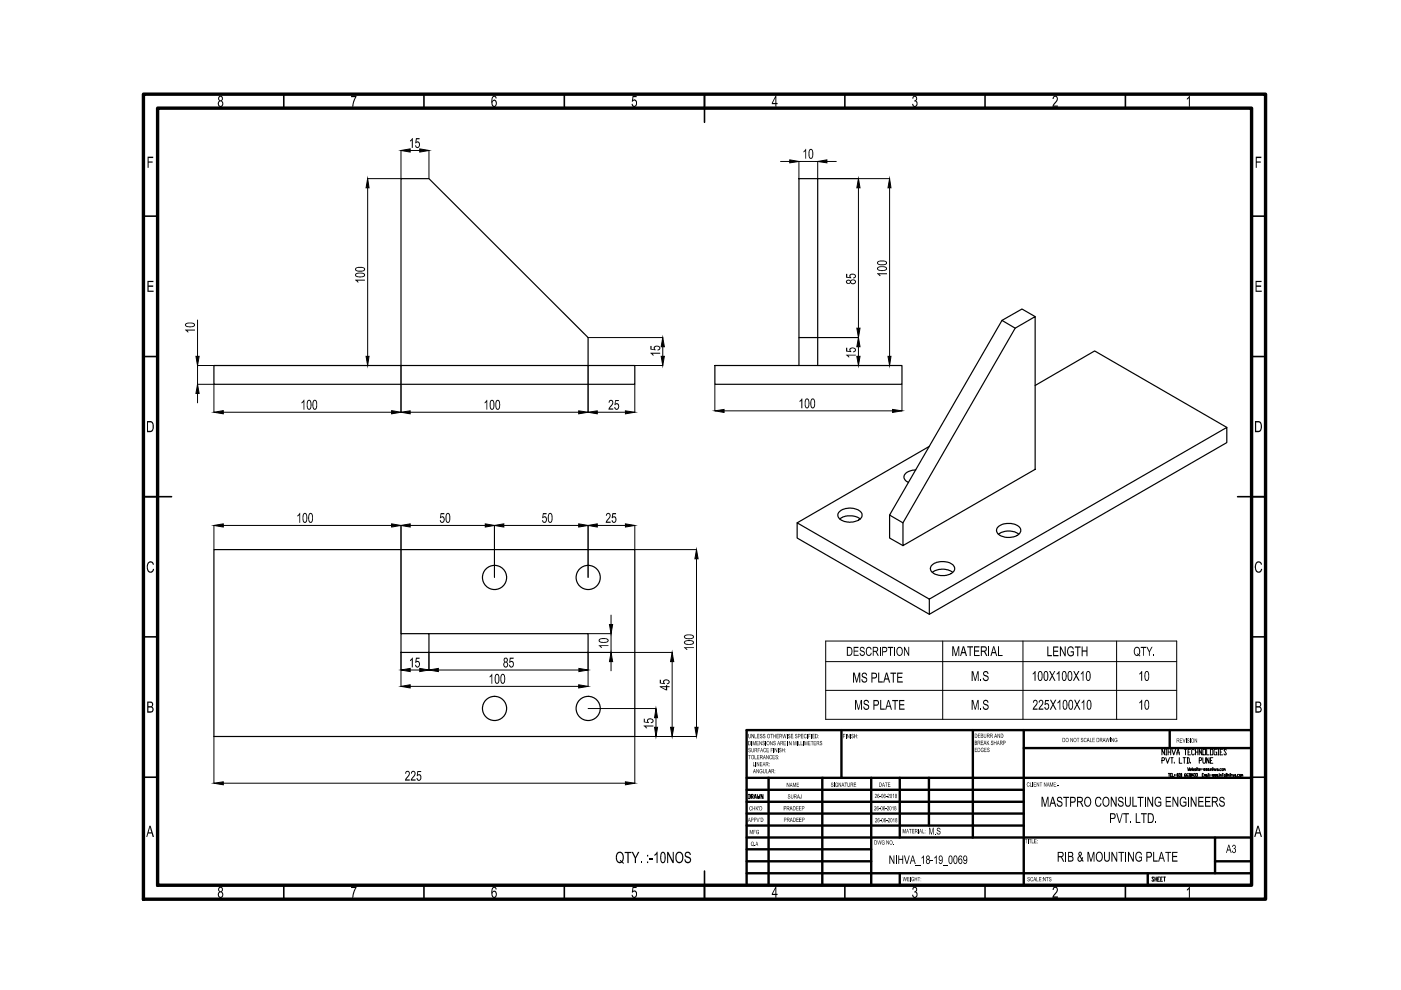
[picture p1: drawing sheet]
<svg xmlns="http://www.w3.org/2000/svg" width="297mm" height="210mm" viewBox="0 0 297 210" stroke-linecap="round" stroke-linejoin="round" font-family="sans-serif">
<!-- layer: 0 -->
<g fill="none" stroke="#000" stroke-width=".51">
<path d="M178.4 154.8v10.1M206.3 154.8v22.8M217.1 154.8v32.9M217.1 158.6h48.3M248 154.8v3.8M265.4 154.8h-107.1v32.9M158.3 177.6h107.1M158.3 164.9h107.1M158.3 175h58.8M158.3 172.5h58.8M158.3 170h58.8M158.3 167.5h58.8"/>
<path d="M163 164.9v22.8M174.3 164.9v22.8M184.7 164.9v22.8M190.8 164.9v12.7M196.9 164.9v10.1M257.6 177.6v7.6M158.3 185.2h107.1M158.3 182.6h26.4M158.3 180.1h26.4M190.8 185.2v2.5M243.3 185.2v2.5M257.6 182.6h7.8"/>
</g>
<path d="M30.4 20h237.9v170.7h-237.9zM33.4 22.9h232v164.8h-232z" fill="none" stroke="#000" stroke-width=".72"/>
<g fill="none" stroke="#000" stroke-width=".34">
<path d="M60.2 20v2.9M89.9 20v2.9M119.6 20v2.9M149.4 20v5.9M179.1 20v2.9M208.8 20v2.9M238.6 20v2.9M30.4 45.8h3M265.4 45.8h2.9M30.4 75.6h3M265.4 75.6h2.9M30.4 105.3h6"/>
<path d="M262.4 105.3h5.9M30.4 135h3M265.4 135h2.9M30.4 164.8h3M265.4 164.8h2.9M60.2 187.7v3M89.9 187.7v3M119.6 187.7v3M149.4 184.7v6M179.1 187.7v3M208.8 187.7v3M238.6 187.7v3"/>
</g>
<g fill="#000">
<path d="M31.3 33.2h1.2v.3h-1v.7h.9v.3h-.9v1.1h-.2zM74.4 20.3h1.2l-.5 1.3-.2 1h-.2l.1-.8 .5-1.2h-.9zM87.4 29.3h.1v2.1h-.2v-1.7l-.4 .3v-.2zM88.2 29.3h.8v.2h-.6l-.1 .6 .4-.1 .3 .5-.1 .7-.3 .2h-.3l-.3-.6 .6 .4 .2-.3v-.4a.32 .32 0 0 0-.2-.3 .32 .32 0 0 0-.4 .2h-.2zM134.1 20.3h.9v.3h-.7l-.1 .6 .4-.1 .3 .2 .2 .8-.3 .4-.5 .2-.3-.4-.1-.3 .2 .1a.38 .38 0 0 0 .5 .3 .38 .38 0 0 0 .2-.5v-.4l-.3-.2-.5 .2zM170.8 31.6h.1v2h-.2v-1.6l-.3 .3v-.2zM193.5 20.5l.5-.2 .4 .3 .1 .5-.3 .3 .3 .3v.6l-.3 .4h-.4l-.3-.2-.1-.5h.2v.1a.37 .37 0 0 0 .5 .3 .37 .37 0 0 0 .2-.5l-.1-.3-.4-.1 .1-.2a.35 .35 0 0 0 .4-.2 .35 .35 0 0 0-.2-.5 .35 .35 0 0 0-.5 .2v.1h-.2zM223.3 20.5l.4-.2h.3l.3 .3-.1 .8-.8 1h.9v.2h-1.2l.2-.5 .6-.7 .2-.5a.35 .35 0 0 0-.4-.4 .35 .35 0 0 0-.3 .5h-.2zM252.1 20.3h.2v2.3h-.2v-1.8l-.5 .4v-.3zM266.2 33.2h1.2v.3h-.9v.7h.8v.3h-.8v1.1h-.3zM75.3 59.3h2.1v.2h-1.7l.3 .3-.2 .1zM179.4 58.1h.2v.6l.6 .1-.1-.4 .1-.2 .3-.2 .8 .2 .2 .3-.1 .3-.3 .2h-.2v-.2a.34 .34 0 0 0 .3-.4 .34 .34 0 0 0-.5-.2l-.2 .1a.29 .29 0 0 0-.2 .2 .29 .29 0 0 0 .2 .3v.2l-1.1-.1z"/>
<path d="M185.9 57.9h2.2v.3h-1.7l.3 .2-.2 .1zM31.3 59.5h1.2v.3h-1v.7h1v.3h-1v.8h1.1v.3h-1.3zM39.2 69.9h2.1v.2h-1.6l.3 .3-.2 .1zM137.9 73.3h.2v.7l.6 .1-.1-.4 .2-.3 .8-.1 .4 .4-.2 .5-.4 .1v-.2h.2a.29 .29 0 0 0 .2-.4 .29 .29 0 0 0-.4-.2h-.3a.32 .32 0 0 0-.3 .3 .32 .32 0 0 0 .2 .3v.2l-1.1-.2zM137.9 74.8h2.1v.2h-1.6l.3 .4h-.3l-.5-.4zM179.4 73.7h.2v.7l.6 .1-.1-.4 .2-.3 .4-.2 .5 .2 .3 .3v.3l-.5 .3-.1-.2a.31 .31 0 0 0 .4-.3 .31 .31 0 0 0-.4-.3h-.1a.35 .35 0 0 0-.5 .1 .35 .35 0 0 0 .2 .5v.2l-1.1-.2zM179.3 75.2h2.2v.2h-1.7l.3 .4h-.3zM266.2 59.5h1.3v.3h-1.1v.7h1v.3h-1v.8h1.1v.3h-1.3zM64.4 84.7h.1v2.2h-.1v-1.7l-.5 .3v-.2zM103.2 84.8h.1v2.1h-.2v-1.7l-.3 .3v-.2zM129.2 84.9l.5-.1 .3 .2v.7l-.7 .9h.7v.3h-1l.1-.5 .7-1a.32 .32 0 0 0-.3-.4 .32 .32 0 0 0-.3 .4h-.2zM130.4 84.8h.8v.2h-.6l-.1 .6 .3-.1h.2l.3 .5-.1 .6-.3 .3-.5-.2-.2-.4 .3 .1a.35 .35 0 0 0 .5 .2 .35 .35 0 0 0 .1-.6h-.1a.3 .3 0 0 0-.2-.3 .3 .3 0 0 0-.4 .2h-.1z"/>
<path d="M169.9 84.5h.2v2.1h-.2v-1.7l-.4 .3v-.2zM63.5 108.7h.1v2.2h-.1v-1.7l-.5 .3v-.2zM93.4 108.8h.8v.2h-.6l-.1 .6 .5-.1 .3 .5-.1 .6-.3 .3-.5-.2-.2-.4h.2a.35 .35 0 0 0 .5 .3 .35 .35 0 0 0 .2-.5l-.3-.4-.5 .1zM115.1 108.8h.8v.2h-.7v.6l.4-.1 .4 .5-.1 .5-.3 .4-.4-.1-.3-.5h.2l.1 .1a.37 .37 0 0 0 .5 .2 .37 .37 0 0 0 .1-.6l-.1-.2a.26 .26 0 0 0-.3-.1 .26 .26 0 0 0-.2 .2l-.3-.1zM128.6 108.9l.5-.2 .3 .4v.5l-.7 1h.8v.3h-1.1l.2-.6 .6-.7 .1-.4-.3-.2a.27 .27 0 0 0-.3 0 .27 .27 0 0 0 0 .3h-.2zM129.9 108.8h.7v.2h-.6l-.1 .6 .5-.1 .2 .1 .1 .7-.2 .5-.5 .1-.3-.4 .2-.2a.36 .36 0 0 0 .4 .3 .36 .36 0 0 0 .2-.5v-.1a.31 .31 0 0 0-.3-.3 .31 .31 0 0 0-.3 .2l-.2-.1zM31.3 119.3l.7-.3 .4 .2 .2 .2 .1 .3h-.3l-.2-.4h-.4l-.4 .3-.1 .4 .1 .8 .4 .4 .4-.1 .2-.5h.3l-.2 .6-.3 .2h-.6l-.3-.4-.2-.8zM126.9 136.8h2.1v.2h-1.6l.3 .4h-.3zM145 137.2h2.1v.2h-1.6l.3 .3-.3 .1zM181 137.1h1v.3h-.8v.6h.8v.2h-.8v.6h.8v.3h-1zM182.5 137.2h.6l.2 .5-.4-.3a.29 .29 0 0 0-.4 .2 .29 .29 0 0 0 .3 .3l.6 .4-.1 .6-.6 .2-.4-.4v-.2l.1-.1 .2 .4h.4a.39 .39 0 0 0 .1-.5 .39 .39 0 0 0-.5-.2l-.3-.3zM183.8 137.3l.6-.2 .4 .5-.2 .1a.46 .46 0 0 0-.6-.2 .46 .46 0 0 0-.2 .6l.1 .6 .3 .2 .3-.2 .1-.3 .2 .1-.1 .4-.6 .2-.4-.3-.1-1z"/>
<path d="M186.5 137.1h.2v2h-.2zM188.2 137.1h1.2v.3h-.5v1.7h-.2v-1.7h-.5zM189.6 137.1h.2v2h-.2zM191.7 137.1h.1l.8 1.5v-1.5h.2v2h-.2l-.8-1.5v1.5h-.1zM201.9 137h.3l.5 1.8 .4-1.8h.3v2.1h-.2v-1.7l-.5 1.7h-.2l-.4-1.7v1.7h-.2zM205.1 137h1.2v.3h-.5v1.8h-.2v-1.8h-.5zM206.5 137h1.2v.3h-1v.6h.9v.3h-.9v.7h1v.2h-1.2zM211.6 137h.2v1.9h.8v.2h-1zM222.1 137.1h.2v1.8h.7v.2h-.9zM223.3 137.1h1.1v.2h-.9v.7h.8v.2h-.8v.7h.9v.2h-1.1zM224.7 137.1h.2l.8 1.6v-1.6h.2v2h-.2l-.8-1.6v1.6h-.2zM226.5 137.2l.6-.2 .5 .4 .1 .3h-.2l-.2-.4h-.5l-.3 .6v.6l.4 .4 .6-.1v-.5h-.5v-.2h.7v.8l-.4 .2h-.6l-.4-.5-.1-.7z"/>
<path d="M227.9 137.1h1.2v.2h-.5v1.8h-.2v-1.8h-.5zM229.3 137.1h.2v.8h.8v-.8h.3v2h-.3v-.9h-.8v.9h-.2zM241.9 137.1h1.1v.3h-.5v1.7h-.1v-1.7h-.5zM243 137.1h.3l.4 .9 .5-.9h.2l-.6 1.1v.9h-.2v-.9zM244.5 138.8h.2v.3h-.2zM266.2 119.3l.7-.3 .4 .1 .2 .4 .1 .2h-.3l-.1-.3-.5-.1-.2 .2-.2 .4v.8l.3 .4h.5l.3-.5h.2l-.1 .4-.3 .4h-.7l-.3-.4-.2-1zM87.3 139.5l.2-.1v2.1h-.2v-1.6l-.4 .3v-.3zM88.2 139.4h.8v.3h-.6l-.1 .5h.4l.3 .4v.6l-.2 .3h-.5l-.3-.5h.2a.36 .36 0 0 0 .6 .2 .36 .36 0 0 0 0-.5l-.2-.3-.6 .1zM104.2 142.9h.2v2.1h-.2v-1.7l-.4 .3v-.2zM108.1 139.4h.8v.3h-.6l-.1 .5h.4l.3 .3v.6l-.3 .4-.5-.1-.2-.4h.2a.35 .35 0 0 0 .5 .3 .35 .35 0 0 0 .1-.6 .31 .31 0 0 0-.2-.3 .31 .31 0 0 0-.4 .1h-.1zM136.5 152.4h.2v.6l.6 .1-.1-.5 .2-.2 .6-.1 .4 .1 .2 .3-.1 .4-.5 .3v-.3a.36 .36 0 0 0 .3-.4 .36 .36 0 0 0-.6-.2 .3 .3 0 0 0-.3 .3 .3 .3 0 0 0 .2 .3v.2l-1.1-.2zM136.5 153.8h2v.2h-1.6l.3 .4h-.2z"/>
<path d="M139.9 144.1h.2v.7l.6 .1-.1-.3v-.3l.5-.3 .5 .1 .2 .1 .2 .4-.2 .4-.4 .1v-.2l.3-.1a.4 .4 0 0 0-.2-.5 .4 .4 0 0 0-.5 0 .32 .32 0 0 0-.2 .3 .32 .32 0 0 0 .2 .3l-.1 .2-1-.2zM158.8 158.6h.3l.1 .3a.19 .19 0 0 0-.2-.2 .19 .19 0 0 0-.2 .2l.1 .1a.25 .25 0 0 1 .3 .2 .25 .25 0 0 1-.2 .3 .25 .25 0 0 1-.3-.3h.1a.18 .18 0 0 0 .2 .2 .18 .18 0 0 0 .1-.2 .18 .18 0 0 0-.3-.1l-.1-.2zM158.6 155.6h.2v.6a.18 .18 0 0 0 .1 .2 .18 .18 0 0 0 .2-.2l.1-.6v.6a.29 .29 0 0 1-.3 .3 .29 .29 0 0 1-.3-.3zM159.3 155.6h.1l.4 .7 .1-.7v.9l-.5-.7-.1 .7zM159.4 157.1v.9zM159.6 157.1h.1l.2 .8 .2-.8h.1v.9v-.7l-.3 .7-.2-.7-.1 .7zM159.3 158.6l.1 .5a.2 .2 0 0 0 .2 .3 .2 .2 0 0 0 .1-.3l.1-.5v.8l-.4 .1zM160 155.6l.1 .8h.3v.1h-.4zM160.4 157.1h.4l-.3 .1v.3h.3l-.3 .1v.3h.4v.1h-.5zM160.5 155.6h.5v.1h-.4v.3h.4v.1h-.4v.3h.4v.1h-.5zM160.7 158.6h.4l-.3 .1v.3h.3l-.3 .1v.4zM161 157.1l.4 .7 .1-.7v.9l-.4-.7-.1 .7z"/>
<path d="M161.2 155.7l.1-.1a.2 .2 0 0 1 .2 0 .2 .2 0 0 1 .1 .3l-.1-.2a.16 .16 0 0 0-.3 .1 .16 .16 0 0 0 .2 .2l.2 .1a.24 .24 0 0 1 .1 .3 .24 .24 0 0 1-.3 .1 .24 .24 0 0 1-.2-.3 .2 .2 0 0 0 .3 .2 .2 .2 0 0 0 .1-.2 .2 .2 0 0 0-.3-.1l-.2-.2zM161.7 157.1h.4l.1 .3a.19 .19 0 0 0-.3-.2 .19 .19 0 0 0-.1 .2l.3 .1 .1 .3a.22 .22 0 0 1-.3 .2 .22 .22 0 0 1-.2-.3v.1a.18 .18 0 0 0 .3 .1 .18 .18 0 0 0 .1-.3 .18 .18 0 0 0-.3 0l-.1-.1zM161.8 155.7h.1a.19 .19 0 0 1 .2-.1 .19 .19 0 0 1 .1 .3l-.1-.2-.2 .1 .4 .4a.28 .28 0 0 1-.3 .3 .28 .28 0 0 1-.3-.3h.1a.18 .18 0 0 0 .1 .2 .18 .18 0 0 0 .3-.1 .18 .18 0 0 0-.1-.2l-.3-.1zM162.3 157.1l.1 .9zM161.9 158.7l.1-.1a.2 .2 0 0 1 .3 0 .2 .2 0 0 1 0 .3v-.1a.34 .34 0 0 0-.4 .2 .34 .34 0 0 0 .2 .4h.2v-.2a.26 .26 0 0 1-.2 .3 .26 .26 0 0 1-.2-.4zM162.5 158.6h.5l-.4 .1v.3h.4l-.4 .1v.3h.4v.1h-.5zM163.3 157.1l.4 .7 .1-.7v.9l-.4-.7-.1 .7zM163.4 158.6h.5l-.4 .1v.3h.3l-.3 .1v.4zM163.3 155.6h.5v.1h-.2v.8l-.1-.8h-.2zM164 157.1h.4v.3a.19 .19 0 0 0-.2-.2 .19 .19 0 0 0-.1 .2l.1 .1a.28 .28 0 0 1 .3 .3 .28 .28 0 0 1-.3 .2 .28 .28 0 0 1-.3-.3l.1 .1a.18 .18 0 0 0 .3 .1 .18 .18 0 0 0 .1-.3 .18 .18 0 0 0-.3 0l-.1-.1zM164 155.6l.1 .4h.3l.1-.4v.9l-.1-.4h-.3l-.1 .4zM164 158.6l.1 .9z"/>
<path d="M164.2 158.6l.5 .7 .1-.7v.9l-.5-.7-.1 .7zM164.6 155.6h.5v.1h-.4v.3h.4v.1h-.4v.3h.4v.1h-.5zM164.9 158.6l.1 .9zM165.2 158.7l.1-.1a.2 .2 0 0 1 .3 0 .2 .2 0 0 1 0 .3l-.1-.2-.3 .1 .5 .4a.23 .23 0 0 1-.2 .3 .23 .23 0 0 1-.3-.3 .18 .18 0 0 0 .2 .2 .18 .18 0 0 0 .2-.2 .18 .18 0 0 0-.3-.1zM165.8 158.6l.1 .3h.4v-.3v.9v-.4h-.4l-.1 .4zM165.9 155.6l.2 .8 .2-.8 .2 .8 .2-.8-.1 .9-.3-.8-.3 .8zM166.1 157.1h.5l-.4 .1v.3h.4l-.4 .1v.3h.4v.1h-.5zM166.8 155.6h.1v.9h-.1zM167 157.1l.1 .9zM167.1 155.6h.4v.3a.16 .16 0 0 0-.2-.2 .16 .16 0 0 0-.1 .2v.1a.27 .27 0 0 1 .4 .2 .27 .27 0 0 1-.2 .3 .27 .27 0 0 1-.3-.3 .18 .18 0 0 0 .2 .3 .18 .18 0 0 0 .2-.2 .18 .18 0 0 0-.2-.2 .26 .26 0 0 1-.2-.2 .26 .26 0 0 1 0-.3zM167.3 157.1l.4 .7 .1-.7v.9h-.1l-.3-.7-.1 .7zM167.7 155.6h.5v.1h-.4v.3h.4v.1h-.4v.3h.4v.1h-.5z"/>
<path d="M168.2 157.1h.1l.2 .8 .2-.8h.1v.9v-.7l-.2 .7-.3-.7-.1 .7zM168.6 155.7a.21 .21 0 0 1 .3-.1 .21 .21 0 0 1 .1 .3l-.1-.2-.2 .1v.1l.4 .3a.25 .25 0 0 1-.2 .3 .25 .25 0 0 1-.3-.3 .18 .18 0 0 0 .2 .3 .18 .18 0 0 0 .2-.2 .18 .18 0 0 0-.2-.2zM169 157.1l.1 .9zM169.3 157.1v.8h.4v.1h-.4zM169.8 157.1l.1 .8h.3v.1h-.4zM169.8 155.6h.5v.1h-.4v.3h.4v.1h-.4v.3h.4v.1h-.5zM170.3 157.1l.1 .9zM170.5 157.1h.2l.2 .8 .3-.8v.9l-.1-.7-.2 .7-.3-.7-.1 .7zM170.5 155.7a.21 .21 0 0 1 .3-.1 .21 .21 0 0 1 .1 .3 .24 .24 0 0 0-.4-.1 .24 .24 0 0 0 0 .4 .2 .2 0 0 0 .2 .2 .2 .2 0 0 0 .2-.2 .26 .26 0 0 1-.3 .3 .26 .26 0 0 1-.2-.3zM171.1 155.6l.1 .9zM171.3 157.1h.5l-.4 .1v.3h.4l-.4 .1v.3h.4v.1h-.5zM171.4 155.6h.4v.1h-.3v.3h.3l-.3 .1v.4z"/>
<path d="M172 155.6l.1 .9zM171.9 157.1h.5l-.2 .1v.8l-.1-.8zM172.2 155.6h.5v.1h-.4v.3h.4v.1h-.4v.3h.4v.1h-.5zM172.5 157.1h.5l-.4 .1v.3h.4l-.4 .1v.3h.4v.1h-.5zM173.8 157.2a.21 .21 0 0 1 .3-.1 .21 .21 0 0 1 .1 .3l-.2-.2a.18 .18 0 0 0 0 .3 .18 .18 0 0 0 .2 0l.1 .1a.24 .24 0 0 1-.1 .4 .24 .24 0 0 1-.3-.3v.1a.18 .18 0 0 0 .2 .1 .18 .18 0 0 0 .1-.2 .18 .18 0 0 0-.2-.1zM178.7 155.6h.5v.1h-.4v.3h.4l-.4 .1v.4zM179.3 155.6l.1 .9zM179.6 155.6l.4 .7 .1-.7v.9l-.4-.7-.1 .7zM180.3 155.6l.1 .9zM180.6 155.6h.1a.18 .18 0 0 1 .2 0 .18 .18 0 0 1 0 .3v-.1a.17 .17 0 0 0-.2 0 .17 .17 0 0 0-.1 .2 .17 .17 0 0 0 .3 0l.1 .3a.22 .22 0 0 1-.3 .2 .22 .22 0 0 1-.1-.3l.3 .2v-.1l-.2-.2a.27 .27 0 0 1-.2-.2 .27 .27 0 0 1 .1-.3zM180.9 142.6h.3l.4 1.8 .5-1.8h.3v2.1h-.2v-1.7l-.5 1.7h-.2l-.4-1.8v1.8h-.2zM181.1 155.6h.1v.4h.4l.1-.4v.9l-.1-.4h-.4v.4h-.1z"/>
<path d="M181.3 148.4h.3l.4 1.8 .5-1.8h.3v2.1h-.2v-1.8l-.5 1.8h-.2l-.4-1.8v1.8h-.2zM182.8 142.8l.2-.2h.6l.2 .4v.2h-.2a.37 .37 0 0 0-.3-.4 .37 .37 0 0 0-.4 .4 .37 .37 0 0 0 .5 .3l.4 .2 .1 .6-.3 .4-.3 .1-.6-.3-.1-.5h.2l.2 .4 .4 .1 .3-.2v-.3l-.9-.5zM183.2 148.6l.3-.2h.4l.3 .6h-.2l-.3-.4a.36 .36 0 0 0-.4 .4 .36 .36 0 0 0 .5 .3l.4 .2 .1 .5-.3 .4-.5 .1-.4-.2-.1-.5h.2l.3 .5 .5-.1 .1-.4-.9-.5zM186.2 142.6h.2v1.9h.8v.2h-1zM186.6 148.4h.2v1.8h.8v.3h-1zM188.8 142.6h1.2v.3h-.5v1.8h-.2v-1.8h-.5zM189.2 148.4h1.2v.3h-.5v1.8h-.2v-1.8h-.5zM190.2 142.6h1.2v.3h-1v.6h.9v.2h-.9v.8h1v.2h-1.2zM190.6 148.4h1.1v.3h-.8v.6h.8v.2h-.8v.7h.9v.3h-1.2zM206 142.3h.3l.5 1.8 .4-1.8h.3v2.1h-.2v-1.8l-.4 1.8h-.2l-.5-1.8v1.8h-.2zM206 148.4h.3l.5 1.8 .4-1.8h.3v2.1h-.2v-1.8l-.4 1.8h-.2l-.5-1.8v1.8h-.2zM206.7 158.6h.5l-.4 .1v.2h.3l-.3 .1v.3h.4v.2h-.5z"/>
<path d="M207.4 155.6h.4h-.4v.3h.4l-.4 .1v.4h.4h-.4zM207.9 144.1h.2v.3h-.2zM207.9 150.2h.2v.3h-.2zM208 157h.5v.2h-.5v.2h.4v.2h-.4v.2h.5v.2h-.5zM208 158.6a.24 .24 0 0 1 .3-.1 .24 .24 0 0 1 .2 .3 .27 .27 0 0 0-.4-.1 .27 .27 0 0 0-.1 .4l.2 .2h.2l.1-.2-.2-.1h.2v.3l-.1 .2-.4-.2zM208.5 142.5l.3-.2 .6 .1 .2 .3v.2h-.2a.36 .36 0 0 0-.4-.4 .36 .36 0 0 0-.3 .3 .36 .36 0 0 0 .4 .4l.4 .2 .1 .6-.2 .3-.5 .1-.4-.3-.1-.4h.2v.3l.3 .2 .4-.1 .1-.3-.1-.3-.8-.3zM208.6 148.5l.2-.1h.6l.2 .6h-.2l-.2-.3a.34 .34 0 0 0-.6 .2 .34 .34 0 0 0 .5 .4l.5 .3-.1 .8-.7 .1-.3-.2-.1-.3v-.2h.2l.1 .4h.6a.42 .42 0 0 0 .1-.5 .42 .42 0 0 0-.6-.2l-.4-.5zM208.7 158.6h.5l-.4 .1v.2h.3l-.3 .1v.3h.4v.2h-.5zM208.6 155.6l.1 .5a.2 .2 0 0 0 .1 .3 .2 .2 0 0 0 .2-.3v-.5l.1 .5a.28 .28 0 0 1-.3 .4 .28 .28 0 0 1-.2-.4zM209.2 157l.1 .5 .4-.5-.2 .4 .3 .6-.4-.5-.2 .5zM209.4 158.6a.2 .2 0 0 1 .2-.1 .2 .2 0 0 1 .1 .3l-.1-.1h-.2l.3 .3a.25 .25 0 0 1 0 .4 .25 .25 0 0 1-.3-.2 .18 .18 0 0 0 .1 .2 .18 .18 0 0 0 .2-.1 .18 .18 0 0 0-.1-.3 .26 .26 0 0 1-.3-.1 .26 .26 0 0 1 .1-.3zM210.1 157.1h.1a.2 .2 0 0 1 .3 0 .2 .2 0 0 1 0 .2 .17 .17 0 0 0-.2-.1 .17 .17 0 0 0-.1 .2 .17 .17 0 0 0 .3 .1v.1a.24 .24 0 0 1 0 .4 .24 .24 0 0 1-.3-.3 .18 .18 0 0 0 .1 .2 .18 .18 0 0 0 .2-.2 .18 .18 0 0 0-.2-.1l-.2-.2z"/>
<path d="M210.7 157l.1 .4h.4l.1-.4v1l-.1-.4h-.4l-.1 .4zM211.5 155.6l.4 .7 .1-.7v.8l-.4-.7-.1 .7zM219.4 142.3h.2v2h-.3v-1.6l-.3 .3v-.2zM219.1 148.6l.5-.2 .4 .3v.5l-.8 1h.8v.3h-1l.1-.5 .6-.7 .1-.4a.31 .31 0 0 0-.3-.3 .31 .31 0 0 0-.3 .4h-.2zM220.3 148.6l.5-.2 .4 .3v.6l-.8 .9h.8v.3h-1v-.4l.7-.7 .1-.5a.31 .31 0 0 0-.4-.3 .31 .31 0 0 0-.2 .4h-.2zM221.6 148.4h.8v.3h-.6l-.1 .5 .4-.1 .2 .2 .1 .9-.3 .3h-.3l-.4-.6h.2l.2 .3a.35 .35 0 0 0 .3 0 .35 .35 0 0 0 .2-.4l-.3-.5-.5 .2zM222.4 142.3h.3l.4 .8 .4-.8h.2l-.5 .9 .6 1.1h-.3l-.4-.8-.5 .8h-.2l.6-1zM222.6 148.4h.3l.4 .8 .4-.8h.3l-.6 1 .6 1.1h-.3l-.4-.9-.5 .9h-.2l.6-1.1zM224.5 142.3h.1v2h-.2v-1.6l-.4 .3v-.2zM224.7 148.4h.1v2.1h-.2v-1.7l-.4 .3v-.2zM227 156.4l.4 .8 .1-.8v.9l-.5-.6v.6zM227.6 142.3h.2l.4 .8 .4-.8h.3l-.6 .9 .6 1.1h-.2l-.5-.8-.5 .8h-.2l.6-1z"/>
<path d="M227.7 148.4h.3l.4 .8 .4-.8h.2l-.5 1 .6 1.1h-.3l-.4-.9-.5 .9h-.3l.6-1.1zM228.3 156.4h.5l-.2 .1v.8l-.1-.8zM229.2 156.5l.3-.1 .1 .3a.17 .17 0 0 0-.2-.2 .17 .17 0 0 0-.1 .2 .17 .17 0 0 0 .2 .1l.1 .1a.24 .24 0 0 1 0 .4 .25 .25 0 0 1-.4-.3 .17 .17 0 0 0 .1 .3 .17 .17 0 0 0 .3-.1 .17 .17 0 0 0-.1-.2l-.3-.2zM229.6 142.3h.1v2h-.2v-1.6l-.3 .3v-.2zM229.8 148.4h.1v2.1h-.2v-1.7l-.4 .3v-.2zM229.8 156.6l.4-.2 .1 .3a.27 .27 0 0 0-.4 0 .27 .27 0 0 0 0 .4 .24 .24 0 0 0 .2 .2 .24 .24 0 0 0 .2-.3v.1a.29 .29 0 0 1-.3 .2 .29 .29 0 0 1-.2-.4zM231.1 156.4l.1 .9h.3h-.4zM231.6 156.4h.5l-.4 .1v.3h.4l-.4 .1v.4h.4h-.5zM234.4 156.4l.2 .8 .2-.8h.1l.1 .8 .3-.8-.2 .9-.3-.7-.2 .7zM235.4 156.4l.1 .9zM235.6 156.4h.1l.4 .8v-.8v.9l-.4-.6-.1 .6zM236.4 156.5l.1-.1a.21 .21 0 0 1 .3 .1 .21 .21 0 0 1 0 .2 .28 .28 0 0 0-.5 0 .28 .28 0 0 0 .1 .4l.3 .2 .1-.3-.2-.1h.3l-.1 .4a.45 .45 0 0 1-.5-.2 .45 .45 0 0 1 .1-.6z"/>
<path d="M242 142.3h.2v2h-.3v-1.6l-.3 .3v-.2zM242 148.4h.2v2.1h-.3v-1.7l-.3 .3v-.2zM250.2 156.6h.5l-.5 .1v.3h.4h-.4v.3h.5v.2h-.5zM250.7 156.6h.1l.3 .8 .2-.8-.2 .9zM251.4 156.6l.1 .9zM251.7 156.7l.1-.1a.2 .2 0 0 1 .2 0 .2 .2 0 0 1 .1 .2v-.1a.16 .16 0 0 0-.3 0 .16 .16 0 0 0 0 .2l.3 .1 .1 .3a.24 .24 0 0 1-.3 .2 .24 .24 0 0 1-.2-.3 .18 .18 0 0 0 .2 .2 .18 .18 0 0 0 .2-.3 .18 .18 0 0 0-.3-.1zM252.3 156.6l.1 .9zM253.3 156.6l.4 .7 .1-.7v.9l-.4-.8-.1 .8zM86 163.6l.6-.2 .2 .3 .1 .5-.8 1.1h.8v.2h-1l.1-.5 .7-.9a.29 .29 0 0 0-.2-.5 .29 .29 0 0 0-.4 .4h-.2zM87.3 163.6l.5-.2 .3 .3-.1 .7-.7 .9h.8v.2h-1v-.3l.7-.8 .1-.4a.31 .31 0 0 0-.4-.4 .31 .31 0 0 0-.2 .5l-.2-.1zM88.5 163.5h.8v.2h-.6l-.1 .6 .4-.1 .3 .4v.6l-.3 .4h-.3l-.3-.3-.1-.3h.2a.35 .35 0 0 0 .5 .3 .35 .35 0 0 0 .1-.6l-.2-.3-.5 .1zM158.6 160.1h.6l-.2 .1v.8l-.1-.8z"/>
<path d="M159 176h.1l.2 .7 .2-.7h.1v.9l-.1-.8-.2 .8-.2-.8-.1 .8zM158.9 171.1l.2-.1a.2 .2 0 0 1 .2 0 .2 .2 0 0 1 .1 .2 .25 .25 0 0 0-.4-.1 .25 .25 0 0 0 0 .4 .19 .19 0 0 0 .2 .2 .19 .19 0 0 0 .2-.2l-.1 .3-.4-.1zM159.6 170.9l.1 .4h.3l.1-.4v.9l-.1-.4h-.3l-.1 .4zM159.7 161.6v.7h.4v.2h-.4zM159.8 176h.4l-.3 .1v.2h.3l-.3 .1v.5zM160 179.2l.1 .2zM160 160.1l.1 .8h.3v.1h-.4zM160.2 161.6l.1 .9zM160.2 170.9l.1 .5 .5-.5-.3 .4 .3 .5-.4-.4-.2 .4zM160.4 163.1l.4 .7 .1-.7v.8l-.4-.6-.1 .6zM160.5 161.6l.4 .6 .1-.6v.9l-.5-.8v.8zM160.5 160.1h.5l-.4 .1v.3h.4l-.4 .1v.3h.4v.1h-.5z"/>
<path d="M160.4 176.1l.4-.1v.3a.27 .27 0 0 0-.4-.2 .27 .27 0 0 0 0 .5 .23 .23 0 0 0 .2 .2 .23 .23 0 0 0 .2-.1l-.2-.3h.3v.4h-.1a.43 .43 0 0 1-.5-.2 .43 .43 0 0 1 .1-.5zM160.4 173.4l.3 .7 .3-.7-.2 .9zM160.8 170.9l.1 .4zM161.1 173.4v.3zM161.1 161.6h.5l-.4 .1v.3h.4h-.4v.3h.4v.2h-.5zM161.1 163.1h.1a.23 .23 0 0 1 .3 0 .23 .23 0 0 1 .1 .3 .27 .27 0 0 0-.5-.2 .27 .27 0 0 0 0 .4 .23 .23 0 0 0 .2 .3 .23 .23 0 0 0 .3-.1l-.3-.3h.3v.3l-.3 .2-.2-.1zM161.8 163.1l.1 .5a.2 .2 0 0 0 .1 .3 .2 .2 0 0 0 .2-.3v-.5l.1 .5a.3 .3 0 0 1-.1 .3 .3 .3 0 0 1-.4 0zM162.4 160.1l.5 .7 .1-.7v.9l-.5-.7-.1 .7zM162.4 163.1l.1 .8h.3h-.4zM163.2 160.2l.3-.1 .1 .2a.25 .25 0 0 0-.4 0 .25 .25 0 0 0 0 .3 .23 .23 0 0 0 .2 .3 .23 .23 0 0 0 .3-.2v.1a.34 .34 0 0 1-.5 .1 .34 .34 0 0 1-.1-.5zM163.8 160.1h.5l-.4 .1v.3h.4l-.4 .1v.3h.4v.1h-.5zM164.4 160.2l.1-.1a.18 .18 0 0 1 .3 0 .18 .18 0 0 1 0 .2 .18 .18 0 0 0-.2-.1 .18 .18 0 0 0-.1 .2 .18 .18 0 0 0 .3 .1h.1a.25 .25 0 0 1-.1 .5 .25 .25 0 0 1-.3-.3 .18 .18 0 0 0 .2 .2 .18 .18 0 0 0 .1-.2 .18 .18 0 0 0-.2-.1z"/>
<path d="M166.8 166l.5 .7 .1-.7v.9l-.5-.8-.1 .8zM167.1 168.5a.2 .2 0 0 1 .3-.1 .2 .2 0 0 1 0 .3l-.1-.2a.16 .16 0 0 0-.2 .2 .16 .16 0 0 0 .3 .1l.1 .1a.24 .24 0 0 1-.1 .4 .24 .24 0 0 1-.3-.3 .18 .18 0 0 0 .2 .2 .18 .18 0 0 0 .2-.2 .18 .18 0 0 0-.3-.1zM168.1 166h.1l.3 .7 .1-.7h.2v.9l-.1-.8-.2 .8-.3-.8-.1 .8zM167.7 168.4l.1 .5a.2 .2 0 0 0 .2 .3 .2 .2 0 0 0 .1-.3v-.5l.1 .5a.28 .28 0 0 1-.2 .4 .28 .28 0 0 1-.3-.4zM168.8 170.9h.5l-.4 .1v.3h.4l-.4 .1v.3l.4 .1h-.5zM168.8 173.4h.5l-.4 .1v.2h.4v.1h-.4v.3h.4v.2h-.5zM168.9 166h.5l-.4 .1v.3h.3h-.3v.3h.4v.2h-.5zM169.4 170.9h.5l-.4 .1v.3h.4l-.4 .1v.3l.4 .1h-.5zM169.4 173.4h.5l-.3 .1v.2h.3v.1h-.3v.3h.3v.2h-.5zM169.9 168.4l.1 .7a.17 .17 0 0 1-.2 .2 .17 .17 0 0 1-.1-.2l.2 .1zM176.2 166a.2 .2 0 0 1 .3-.1 .2 .2 0 0 1 .1 .3l-.1-.2-.2 .1v.2h.2a.28 .28 0 0 1 .2 .3 .28 .28 0 0 1-.3 .3 .28 .28 0 0 1-.2-.3v-.1a.17 .17 0 0 0 .1 .3 .17 .17 0 0 0 .3-.1 .17 .17 0 0 0-.1-.3 .27 .27 0 0 1-.3-.1 .27 .27 0 0 1 0-.3zM176.8 165.9l.1 .9z"/>
<path d="M177.1 166.1l.4-.2 .1 .3a.3 .3 0 0 0-.5 0 .3 .3 0 0 0 .2 .5h.2l.1-.2-.2-.1h.3l-.1 .4h-.4l-.1-.3zM177.8 165.9l.4 .8 .1-.8v.9l-.4-.7-.1 .7zM179 165.9h.6v.2h-.2v.7l-.1-.7h-.3zM179.7 165.9l.1 .5a.2 .2 0 0 0 .1 .3 .2 .2 0 0 0 .2-.3l.1-.5-.1 .9a.21 .21 0 0 1-.2 .1 .21 .21 0 0 1-.2-.2zM181 165.9h.5v.2h-.4v.2h.4v.1h-.4v.3l.4 .1h-.5zM185.4 171a.29 .29 0 0 1 .4 .2 .29 .29 0 0 1-.2 .4l-.1 .1h.3v.1h-.5l.3-.4a.2 .2 0 0 0 0-.4 .18 .18 0 0 0-.3 .2zM185.5 168.4a.28 .28 0 0 1 .4 .1 .28 .28 0 0 1-.2 .4l-.1 .2 .3 .1h-.4l.2-.4a.19 .19 0 0 0 .2-.2 .19 .19 0 0 0-.3-.1l-.1 .1zM185.6 173.6a.24 .24 0 0 1 .4 0 .24 .24 0 0 1-.1 .3l-.3 .3h.4v.2h-.5l.3-.5a.17 .17 0 0 0 .1-.2 .17 .17 0 0 0-.3-.1v.1zM186 178.2l.2 .8 .2-.8 .3 .8 .2-.8-.2 .9-.2-.8-.3 .8zM186.4 171.4h.2v.2h-.2zM186.5 168.8h.2v.1h-.2zM186.6 174l.2 .1z"/>
<path d="M187 178.3l.4-.1 .1 .3a.25 .25 0 0 0-.4-.2 .25 .25 0 0 0-.1 .4l.2 .3h.2l.1-.3-.2-.1h.3v.4l-.2 .1-.4-.1zM187.7 171.4h.3v.2h-.3zM187.6 165.9h.6l-.3 .1v.8l-.1-.8zM187.8 168.8h.3v.1h-.3zM187.9 178.2l.5 .7 .1-.7v.9l-.5-.7-.1 .7zM187.9 174l.3 .1zM188.3 165.9h.4l-.3 .1v.3h.3l-.3 .1v.3h.4v.1h-.5zM188.1 171a.32 .32 0 0 1 .4 .2 .32 .32 0 0 1-.3 .4l-.1 .1h.4v.1h-.4l.1-.4a.18 .18 0 0 0 .2-.2 .18 .18 0 0 0-.3-.1v.1zM188.2 168.4h.1a.28 .28 0 0 1 .3 .2 .28 .28 0 0 1-.2 .3l-.1 .2 .3 .1h-.4l.2-.4a.19 .19 0 0 0 .2-.2 .19 .19 0 0 0-.3-.1v.1zM188.3 173.6a.26 .26 0 0 1 .4 0 .26 .26 0 0 1-.1 .3l-.2 .3h.3v.2h-.5l.2-.5a.16 .16 0 0 0 .2-.2 .16 .16 0 0 0-.2-.1l-.2 .1zM189.4 179l.1 .1zM189.3 170.9l.1 .9-.1-.7-.1 .2z"/>
<path d="M189.5 168.3v.9v-.7l-.2 .1zM189.5 173.5l.1 .9-.1-.8-.2 .2zM191.4 175.8h.1l.2 .8 .2-.8h.1v.9v-.8l-.3 .8-.2-.8-.1 .8zM192.8 175.8h.5v.1h-.2v.8l-.1-.8h-.2zM193.4 175.8h.5v.1h-.4v.2h.3v.2h-.3v.3h.4v.1h-.5zM194.7 175.8l.1 .9zM195.6 175.8v.8h.4v.1h-.4zM197 175.5h.2l.3 1.2 .3-1.2h.2v1.4h-.2v-1.1l-.3 1.1h-.1l-.3-1.2v1.2h-.1zM198.2 176.7h.2v.2h-.2zM198.7 175.6l.5-.1 .2 .3-.2 .1a.23 .23 0 0 0-.2-.3 .23 .23 0 0 0-.2 .3 .23 .23 0 0 0 .3 .2l.3 .2-.1 .6h-.5l-.2-.4h.1a.28 .28 0 0 0 .3 .3 .28 .28 0 0 0 .3-.3 .28 .28 0 0 0-.4-.2l-.3-.4zM217.3 177.9h.5l-.2 .1v.8l-.1-.8zM217.9 177.9l.1 .9z"/>
<path d="M217.8 166l.3-.2 .2 .3h-.1a.28 .28 0 0 0-.4 0 .28 .28 0 0 0 .1 .5l.2 .1 .2-.2-.2 .3-.3-.1zM218.1 177.9h.6l-.2 .1v.8l-.1-.8zM218.4 165.9l.1 .8h.3v.1h-.4zM218.8 177.9v.8h.4v.1h-.4zM218.9 165.9h.1v.9h-.1zM219.2 165.9h.5l-.4 .1v.3h.3l-.3 .1v.3h.4v.1h-.5zM219.3 177.9h.5l-.4 .1v.3h.3l-.3 .1v.3h.4v.1h-.5zM219.8 165.9l.4 .7 .1-.7v.9l-.4-.7-.1 .7zM220.4 165.9h.6l-.3 .1v.8v-.8zM220.8 168.9h.3l.5 1.8 .5-1.8h.2v2.2h-.2v-1.8l-.4 1.8h-.2l-.5-1.8v1.8h-.2zM221.3 165.9l.5 .7v-.7v.9l-.4-.7-.1 .7zM222.6 165.9h.1l.2 .8 .2-.8h.1v.9v-.8l-.2 .8-.3-.8-.1 .8z"/>
<path d="M223.4 165.9h.5l-.4 .1v.3h.3l-.3 .1v.3h.4v.1h-.5zM224.2 169.1l.2-.2h.4l.4 .5v.1h-.2a.34 .34 0 0 0-.3-.4 .34 .34 0 0 0-.3 .3 .34 .34 0 0 0 .3 .4l.6 .5-.1 .5-.3 .3-.6-.1-.2-.2-.1-.4 .2-.1 .1 .3 .4 .2 .3-.1 .1-.2-.2-.3-.7-.3-.1-.3zM224.2 166.4l.3 .1zM225.4 168.9h1.3v.3h-.5v1.9h-.3v-1.9h-.5zM232.5 169.1l.6-.2 .4 .5-.2 .2-.2-.4-.3-.1-.4 .4v.8l.3 .5h.4l.3-.5 .2 .1-.2 .5-.3 .2-.6-.1-.3-.5v-.8zM235.5 168.9h.2l.8 1.7v-1.7h.2v2.2h-.2l-.8-1.7v1.7h-.2zM237.2 169.1l.6-.2 .3 .3 .1 .3-.2 .1-.2-.4h-.4a.36 .36 0 0 0-.1 .5 .36 .36 0 0 0 .5 .1l.4 .4v.6l-.3 .3h-.5l-.4-.4v-.3l.2-.1 .3 .5h.3l.2-.2a.32 .32 0 0 0 0-.3 .32 .32 0 0 0-.3-.2l-.6-.3zM236.7 172.4h.2l.5 1.9 .5-1.9h.2l-.6 2.1h-.2zM238.1 172.4h1.3v.3h-.5v1.8h-.3v-1.8h-.5zM238.5 168.9h.2v1.5l.2 .4 .6-.1v-1.8h.2v1.6l-.3 .6h-.5l-.3-.3zM239.6 174.2h.2v.3h-.2zM240.1 168.9h.2v1.9h.8v.3h-1z"/>
<path d="M240.8 172.4h.2v1.9h.8v.2h-1zM241.2 168.9h1.3v.3h-.6v1.9h-.2v-1.9h-.5zM241.9 172.4h1.2v.3h-.5v1.8h-.2v-1.8h-.5zM243.3 168.9h.2l.8 1.7v-1.7h.2v2.2h-.2l-.9-1.7v1.7h-.1zM245 174.2h.2v.3h-.2zM245 169.1l.8-.2 .3 .4 .1 .2-.2 .1-.2-.4-.4-.1-.4 .6 .1 .8 .3 .3 .6-.2v-.4h-.5v-.2h.7v.8l-.4 .3-.5-.1-.4-.4-.1-.9zM247.2 168.9h1.1v.3h-1v.6h.9v.3h-.9v.7h1v.3h-1.1zM248.6 168.9h.2l.8 1.7v-1.7h.2v2.2h-.2l-.8-1.7v1.7h-.2zM250.4 169.1l.7-.2 .3 .3 .1 .3-.2 .1-.1-.4-.4-.1-.5 .6 .1 .8 .3 .3 .6-.2v-.4h-.4v-.2h.7v.8l-.2 .1-.7 .2-.4-.3-.2-1.1zM252.4 168.9h.3l.8 1.7v-1.7h.2v2.2h-.2l-.8-1.7v1.7h-.3zM254.1 168.9h1.1v.3h-.9v.6h.8v.3h-.8v.7h.9v.3h-1.1zM255.5 168.9h1.1v.3h-.9v.6h.9v.3h-.9v.7h1v.3h-1.2z"/>
<path d="M258.6 169.1l.2-.2 .6 .1 .2 .5-.2 .1v-.3l-.4-.2a.35 .35 0 0 0-.3 .5 .35 .35 0 0 0 .5 .2l.4 .3 .1 .5-.2 .4-.6 .1-.4-.3v-.4l.1-.1 .1 .3 .4 .2 .3-.1 .1-.3-.2-.2-.7-.3-.1-.3zM74.4 188h1.2l-.6 1.5-.1 .9h-.2l.1-.8 .5-1.3h-.9zM132.4 180.6h1.5v.3h-.6v2.1h-.3v-2.1h-.6zM134.1 188h.9v.3h-.7l-.1 .6 .5-.1 .4 .5v.6l-.3 .4h-.6l-.3-.6 .3 .2a.38 .38 0 0 0 .5 .2 .38 .38 0 0 0 .1-.6l-.2-.5-.6 .2zM133.9 180.6h.3l.5 1.1 .6-1.1h.3l-.8 1.4v1h-.2v-1zM135.8 182.7h.2v.3h-.2zM137.7 182h.7v.3h-.7zM139.2 180.6h.2v2.4h-.2v-1.9l-.5 .4v-.3zM141.4 180.6h.3l.9 1.9v-1.9h.2v2.4h-.2l-.9-1.9v1.9h-.3zM145.3 180.8l.3-.2h.4l.4 .4 .1 .3h-.3l-.1-.4-.4-.1-.3 .4 .1 .3 .7 .2 .3 .3v.6l-.4 .4h-.5l-.4-.4-.1-.4h.2l.1 .4 .3 .1h.4l.2-.3-.2-.4-.8-.4zM188.6 181.4h.2l.7 1.4v-1.4h.1v1.8h-.1l-.8-1.4v1.4h-.1zM190 181.4h.1v1.8h-.1z"/>
<path d="M190.5 181.4h.1v.7h.7v-.7h.2v1.8h-.2v-.9h-.7v.9h-.1zM191.4 186l.2 .7 .1-.7h.2l.1 .7 .2-.7-.1 .8-.3-.8-.2 .8zM191.7 181.4h.2l.3 1.6 .5-1.6h.2l-.5 1.8h-.2zM192.3 186h.5h-.4v.3h.4v.1h-.4v.3h.4v.1h-.5zM193 186l.1 .8zM193.5 188.2l.3-.2 .6 .2 .1 .6-.3 .3 .3 .3v.5l-.2 .4-.6 .1-.3-.7h.2v.2a.42 .42 0 0 0 .7 0 .42 .42 0 0 0-.1-.6h-.4l.1-.3 .3-.2v-.3a.31 .31 0 0 0-.4-.3 .31 .31 0 0 0-.2 .5l-.2-.1zM193.3 186l.3-.1 .2 .3-.1-.1a.3 .3 0 0 0-.4 .3 .3 .3 0 0 0 .4 .2v-.1l-.2-.1h.3v.3l-.4 .1-.2-.1zM193.9 186l.1 .3h.4l.1-.3v.8l-.1-.4h-.4l-.1 .4zM194.1 183.5h1.1v.2h-1.1zM194.6 186h.5h-.2v.8l-.1-.8zM195.8 181.4h.1v1.8h-.2v-1.4l-.3 .2v-.2zM197.3 182.4h.5v.2h-.5z"/>
<path d="M198.5 181.4h.1v1.8h-.2v-1.4l-.3 .2v-.2zM200 183.5h1v.2h-1zM217.9 186a.2 .2 0 0 1 .3 0 .2 .2 0 0 1 0 .2v-.1a.18 .18 0 0 0-.3 .1 .18 .18 0 0 0 .3 .2 .24 .24 0 0 1 .2 .3 .24 .24 0 0 1-.3 .1 .24 .24 0 0 1-.2-.3 .18 .18 0 0 0 .1 .3 .18 .18 0 0 0 .2-.2 .18 .18 0 0 0-.1-.2l-.2-.1zM218.5 186h.4l.1 .3a.26 .26 0 0 0-.4-.2 .26 .26 0 0 0 0 .4 .19 .19 0 0 0 .2 .3 .19 .19 0 0 0 .2-.3v.3l-.2 .1-.3-.2zM219.8 186l.1 .8h.3h-.4zM220.3 186h.5v.1h-.4v.2h.3v.2h-.3v.3h.4h-.5zM221.2 186h.1l.3 .7 .1-.7v.8l-.5-.6v.6zM221.8 186h.5v.1h-.2v.7l-.1-.7h-.2zM222.5 186a.2 .2 0 0 1 .2 0 .2 .2 0 0 1 .1 .2v-.1a.18 .18 0 0 0-.3 .1 .18 .18 0 0 0 .3 .2 .24 .24 0 0 1 .1 .3 .24 .24 0 0 1-.3 .1 .24 .24 0 0 1-.1-.3 .18 .18 0 0 0 .1 .3 .18 .18 0 0 0 .2-.2 .18 .18 0 0 0-.2-.2l-.2-.1zM223.4 188.1l.5-.1 .4 .5-.1 .6-.8 1h.9v.3h-1.2l.1-.5 .8-1.1a.35 .35 0 0 0-.2-.6 .35 .35 0 0 0-.4 .5h-.2zM230.6 180.6h.3l.4 1.8 .5-1.8h.2v2.1h-.1v-1.7l-.5 1.7h-.2l-.4-1.8v1.8h-.2zM234.1 180.6h.2v1.7l.3 .2 .4-.2 .1-1.7h.2v1.6l-.3 .5h-.5l-.4-.4z"/>
<path d="M235.6 180.6h.3l.8 1.6v-1.6h.2v2.1h-.2l-.8-1.7v1.7h-.3zM237.1 180.6h1.3v.2h-.6v1.9h-.2v-1.9h-.5zM239.2 180.6h.2l.8 1.6v-1.6h.2v2.1h-.2l-.8-1.7v1.7h-.2zM240.9 180.8l.4-.2h.4l.4 .4v.2l-.2 .1-.2-.4-.3-.1-.5 .5 .1 .8 .4 .4 .5-.2v-.5h-.4v-.2h.6v.8l-.4 .3h-.6l-.3-.5-.1-.7zM244.5 180.6h.2v1.8h.8v.3h-1zM247.1 180.6h1.2v.2h-.5v1.9h-.2v-1.9h-.5zM248.5 180.6h1.2v.2h-1v.7h.9v.2h-.9v.7h1v.3h-1.2zM252.1 188h.2v2.4h-.2v-1.9l-.5 .4v-.3zM261.3 179.2l.4-.1 .3 .2v.3l-.2 .3 .3 .2v.4l-.3 .3-.3 .1-.3-.4 .2-.1a.3 .3 0 0 0 .3 .2 .3 .3 0 0 0 .3-.3 .3 .3 0 0 0-.3-.3h-.2v-.1l.3-.2v-.3l-.2-.1-.2 .3h-.1z"/>
<path d="M46.3 20.5l.5-.2 .5 .4v.4l-.3 .3 .3 .3v.5l-.3 .5h-.5l-.3-.4v-.6l.3-.3-.3-.4zM46.5 20.9a.34 .34 0 0 0 .6 0 .34 .34 0 0 0-.6 0zM46.6 21.5l-.2 .3 .1 .5a.45 .45 0 0 0 .7-.2 .45 .45 0 0 0-.4-.6z"/>
<path d="M104.5 20.3h.5l.3 .6h-.2l-.1-.1a.36 .36 0 0 0-.5-.2 .36 .36 0 0 0-.1 .5v.3a.6 .6 0 0 1 .8 0 .6 .6 0 0 1 .1 .8l-.3 .5-.5-.1-.3-.3v-1.3zM104.6 21.4l-.2 .3 .1 .6a.39 .39 0 0 0 .5 0 .39 .39 0 0 0 .1-.6 .32 .32 0 0 0-.5-.3z"/>
<path d="M164.4 20.3h.2v1.5h.3v.3h-.3v.5h-.2v-.5h-.8zM164.4 20.7l-.6 1.1h.6z"/>
<path d="M171.6 31.7l.5-.1 .3 .5v1.1l-.3 .5-.4-.1-.2-.3-.1-1.1zM171.7 31.9l-.1 1.2a.32 .32 0 0 0 .4 .4 .32 .32 0 0 0 .2-.5v-.9a.28 .28 0 0 0-.2-.3 .28 .28 0 0 0-.3 .1z"/>
<path d="M75.4 58l.4-.2h1l.6 .3v.3l-.5 .4h-1.1l-.5-.4zM75.6 58.1v.1a.39 .39 0 0 0 .1 .4 .39 .39 0 0 0 .4 0h.7a.3 .3 0 0 0 .4-.4 .3 .3 0 0 0-.5-.2z"/>
<path d="M75.3 56.9l.6-.3h.9l.5 .2 .1 .4-.5 .4h-.9l-.7-.3zM75.7 56.8a.35 .35 0 0 0-.1 .5 .35 .35 0 0 0 .5 .1l.7-.1a.3 .3 0 0 0 .4-.3 .3 .3 0 0 0-.5-.2z"/>
<path d="M179.4 59.5l.7-.2 .2 .2 .3-.2h.5l.3 .2 .1 .3-.5 .5-.4-.1-.3-.2-.2 .2h-.4l-.3-.3zM179.6 59.7a.3 .3 0 0 0 .6 0 .3 .3 0 0 0-.6 0zM180.5 59.5a.36 .36 0 0 0 .1 .5 .36 .36 0 0 0 .5 0 .36 .36 0 0 0 0-.5z"/>
<path d="M186 56.7l.5-.2h1l.5 .2 .1 .4-.4 .3h-1.2l-.5-.3zM186.2 56.8a.47 .47 0 0 0 .2 .4 .47 .47 0 0 0 .5 .1l.5-.1a.32 .32 0 0 0 .4-.3 .32 .32 0 0 0-.5-.2z"/>
<path d="M186 55.5l.6-.3 1 .1 .4 .2 .1 .4-.5 .3h-1.2l-.4-.2zM186.3 55.5a.4 .4 0 0 0 .1 .5 .4 .4 0 0 0 .5 0h.5a.33 .33 0 0 0 .5-.3 .34 .34 0 0 0-.6-.3z"/>
<path d="M39.3 68.7l.5-.3h1l.5 .3v.4l-.5 .3h-1l-.5-.3zM39.6 68.7a.35 .35 0 0 0-.1 .4 .35 .35 0 0 0 .5 .1h.7a.32 .32 0 0 0 .4-.4 .32 .32 0 0 0-.5-.2z"/>
<path d="M31.2 89.3h.9l.4 .4 .1 1.1-.2 .5-.3 .3h-.9zM31.4 89.6v1.7h.6l.4-.4-.1-1-.3-.3z"/>
<path d="M65.2 84.9l.5-.1 .3 .5v1.1l-.2 .4-.2 .1-.4-.2-.2-.4zM65.4 85l-.2 .6 .1 .9a.28 .28 0 0 0 .4 .2 .28 .28 0 0 0 .1-.4v-1a.28 .28 0 0 0-.1-.3 .28 .28 0 0 0-.3 0z"/>
<path d="M66.4 84.9l.4-.2 .4 .5v1.1l-.1 .4a.5 .5 0 0 1-.7 0 .5 .5 0 0 1-.1-.6zM66.6 85l-.2 .4 .1 .9a.31 .31 0 0 0 .4 .3 .31 .31 0 0 0 .1-.5v-1z"/>
<path d="M104.1 84.8h.1a.8 .8 0 0 1 .6 1.1l-.1 .8-.2 .2h-.4l-.3-.7v-.8zM104.2 85l-.2 .3v1a.33 .33 0 0 0 .4 .3 .33 .33 0 0 0 .2-.5v-.9z"/>
<path d="M105.2 84.9l.5-.1 .2 .2 .2 .7-.2 .9a.48 .48 0 0 1-.6 .2 .48 .48 0 0 1-.3-.6v-.9zM105.4 85l-.2 .5 .1 .8a.3 .3 0 0 0 .3 .4 .3 .3 0 0 0 .2-.5v-1l-.2-.2z"/>
<path d="M170.8 84.6l.5-.1 .3 .5v1l-.4 .6h-.3l-.3-.6v-1zM171 84.7l-.2 .5 .1 .9a.28 .28 0 0 0 .3 .2 .28 .28 0 0 0 .2-.4v-.8a.33 .33 0 0 0-.4-.4z"/>
<path d="M172 84.7l.1-.2h.4l.3 .6v.9l-.2 .4-.2 .2-.3-.1-.3-.4v-.9zM172.2 84.7l-.2 .4 .1 1.1a.35 .35 0 0 0 .5 .1 .35 .35 0 0 0 0-.5v-.9z"/>
<path d="M266.1 89.3h1l.3 .4 .1 1.3-.4 .6h-1zM266.3 89.6v1.7h.6l.4-.5-.1-1-.2-.2z"/>
<path d="M64.3 109l.4-.3 .4 .4v1.2l-.3 .6-.4-.1-.2-.3zM64.5 109l-.2 .6 .1 .8a.29 .29 0 0 0 .4 .2 .29 .29 0 0 0 .2-.4l-.1-.9a.28 .28 0 0 0-.1-.3 .28 .28 0 0 0-.3 0z"/>
<path d="M65.5 108.9l.6-.1 .3 .5v1l-.4 .6h-.3l-.3-.6-.1-.7zM65.7 109l-.1 1.3a.3 .3 0 0 0 .3 .3 .3 .3 0 0 0 .2-.4v-.9a.29 .29 0 0 0-.1-.3 .29 .29 0 0 0-.3 0z"/>
<path d="M94.6 108.9l.5-.2 .3 .4 .1 1.1-.2 .4a.5 .5 0 0 1-.6 .2 .5 .5 0 0 1-.2-.7zM94.9 109l-.2 .3v1.1a.26 .26 0 0 0 .3 .2 .26 .26 0 0 0 .2-.3l.1-1-.2-.3z"/>
<path d="M116.3 108.9l.6-.1 .2 .4 .1 1.1-.4 .6a.8 .8 0 0 1-.7-1.1zM116.5 109l-.1 1.3a.26 .26 0 0 0 .2 .3 .26 .26 0 0 0 .3-.3v-1a.3 .3 0 0 0-.1-.3 .3 .3 0 0 0-.3 0z"/>
<path d="M127 135.6l.4-.3h.9l.6 .2 .1 .4-.4 .4h-1.1l-.5-.3zM127.2 135.6l-.1 .3 .3 .2 1.2-.1a.27 .27 0 0 0 .2-.3 .27 .27 0 0 0-.3-.2z"/>
<path d="M145.1 136l.7-.3h.8l.5 .3v.4l-.4 .3h-1.1l-.6-.3zM145.3 136l-.1 .3 .2 .2h1.2a.29 .29 0 0 0 .3-.3 .29 .29 0 0 0-.4-.2z"/>
<path d="M145 134.8l.6-.3h1l.5 .3v.4l-.5 .3h-1.1l-.4-.2zM145.3 134.8a.37 .37 0 0 0 .1 .5 .37 .37 0 0 0 .5 0h.6a.32 .32 0 0 0 .4-.4 .32 .32 0 0 0-.5-.2z"/>
<path d="M179.5 137.1l.9 .1 .3 .3v1l-.3 .5-.9 .1zM179.8 137.4v1.4h.3l.4-.3v-.7l-.2-.4z"/>
<path d="M185.1 137.1h.7l.3 .2 .1 .5-.4 .4 .5 .9h-.2l-.5-.9h-.4v.9h-.1zM185.2 137.4v.6l.7-.1v-.5z"/>
<path d="M187 137.1h.7l.4 .4v.5l-.2 .2-.7 .1v.8h-.2zM187.2 137.4v.7h.4a.34 .34 0 0 0 .3-.4 .34 .34 0 0 0-.3-.3z"/>
<path d="M190.2 137.4l.3-.3h.4l.4 .4 .1 .9-.2 .5-.3 .2-.5-.1-.3-.5-.1-.6zM190.5 137.4l-.2 .4v.6l.3 .4h.3l.2-.2 .1-.6-.1-.4a.38 .38 0 0 0-.6-.2z"/>
<path d="M204.1 137h.3l.6 2.1h-.2l-.2-.6h-.7l-.1 .6h-.2zM204.3 137.2l-.3 1h.5z"/>
<path d="M208 137l1.1 .1 .1 .3-.1 .6a.24 .24 0 0 0-.2 .1 .24 .24 0 0 0 .1 .3l.4 .7h-.3l-.5-.9h-.4v.9h-.2zM208.2 137.3v.7l.7-.2a.32 .32 0 0 0 .1-.3 .32 .32 0 0 0-.3-.2z"/>
<path d="M210.6 137h.2l.6 2.1h-.2l-.2-.6h-.6l-.2 .6h-.2zM210.7 137.2l-.3 1h.6z"/>
<path d="M240.6 137.3l.2-.2 .7 .2 .2 .5v.8a.22 .22 0 0 0-.2 .3 .22 .22 0 0 0 .3 .1l-.1 .2a.31 .31 0 0 0-.3-.2 .31 .31 0 0 0-.3 .1l-.3-.1-.4-.5v-.6zM240.8 137.4l-.2 .4v.7l.4 .4 .3-.1-.2-.1v-.2l.2 .1a.18 .18 0 0 0 .2 0 .18 .18 0 0 0 0-.3l-.1-.9z"/>
<path d="M31.2 148.7l1 .1 .3 .4-.1 .4a.22 .22 0 0 0-.1 .3 .22 .22 0 0 0 .2 .2l.1 .5-.2 .4-1.2 .1zM31.5 149v.7h.4a.36 .36 0 0 0 .3-.4 .36 .36 0 0 0-.4-.3zM31.5 150v.8l.8-.1-.1-.6z"/>
<path d="M105 143l.3-.1h.3l.2 .4 .1 1-.3 .7h-.4l-.2-.3-.1-1.2zM105.2 143.2l-.1 .3v1a.3 .3 0 0 0 .4 .2 .3 .3 0 0 0 .2-.4l-.1-1-.2-.2z"/>
<path d="M106.3 143l.4-.1 .4 .5v1.1l-.4 .5-.3-.1-.3-.3v-1.1zM106.4 143.1l-.1 .6v.7a.29 .29 0 0 0 .3 .4 .29 .29 0 0 0 .3-.4v-1.1l-.2-.2z"/>
<path d="M106.9 139.5l.5-.1 .3 .4v.3l-.2 .3 .2 .2 .1 .4-.1 .3-.4 .2h-.3l-.3-.5 .1-.5 .2-.1-.2-.2zM106.9 140a.35 .35 0 0 0 .7 0 .35 .35 0 0 0-.7 0zM107 140.6l-.1 .4a.37 .37 0 0 0 .6 .1 .37 .37 0 0 0-.2-.6z"/>
<path d="M139.9 145.5h1.3v-.2h.2v.2h.6v.2h-.6v.7h-.2l-1.3-.7zM140.3 145.7l.9 .5v-.5z"/>
<path d="M158.6 157.1h.5l.1 .2v.5l-.2 .2h-.4zM158.8 157.2v.7h.2l.1-.6z"/>
<path d="M160 158.6h.3a.23 .23 0 0 1 .2 .2 .23 .23 0 0 1-.2 .3l.3 .4-.4-.4h-.1l-.1 .4zM160.1 158.7v.3l.3-.1v-.2z"/>
<path d="M161.4 158.6l.4 .9-.2-.3h-.3l-.1 .3zM161.5 158.7l-.2 .4h.3z"/>
<path d="M162.6 157.3a.4 .4 0 0 1 .6 .1 .4 .4 0 0 1-.2 .5h-.4zM162.7 157.2v.5a.28 .28 0 0 0 .4 .1 .28 .28 0 0 0-.1-.5z"/>
<path d="M162.7 155.7a.44 .44 0 0 1 .6 .3 .44 .44 0 0 1-.3 .5l-.3-.2zM162.8 155.7l-.1 .3a.29 .29 0 0 0 .4 .4 .29 .29 0 0 0 .1-.5l-.1-.2z"/>
<path d="M165 157.1l.4 .9-.2-.3h-.3l-.1 .3zM165.1 157.2l-.2 .4h.3z"/>
<path d="M165.2 155.6h.4a.29 .29 0 0 1 .2 .3 .29 .29 0 0 1-.2 .3l.2 .3-.3-.4h-.2l-.1 .4zM165.3 155.7v.3l.4-.1v-.2z"/>
<path d="M165.5 157.1h.3a.23 .23 0 0 1 .2 .3 .23 .23 0 0 1-.2 .2l.2 .4-.3-.4h-.2v.4zM165.5 157.2v.3l.4-.1-.1-.2z"/>
<path d="M166.5 158.9h.1zM166.5 159.4l.1 .1z"/>
<path d="M169.2 155.6h.4l.1 .2-.1 .3-.3 .1v.3zM169.3 155.7v.4l.3-.1v-.2z"/>
<path d="M172.8 155.6h.4l.2 .2-.2 .7h-.4zM172.9 155.7v.7h.3l.1-.5z"/>
<path d="M173.2 157.1l.5 .1v.3l-.2 .1 .3 .4-.4-.4h-.2v.4zM173.2 157.2v.3h.4l-.1-.3z"/>
<path d="M173.5 155.9l.1 .1zM173.5 156.4l.1 .1z"/>
<path d="M181.8 155.9l.1 .1zM181.8 156.4l.1 .1z"/>
<path d="M184.8 142.6h.8l.3 .4v.5l-.2 .3-.7 .1v.8h-.2zM185 142.9v.7h.5l.2-.1-.1-.6z"/>
<path d="M185.2 148.4h.9l.3 .5-.3 .7h-.7v.9h-.2zM185.4 148.7v.7l.7-.1 .1-.4-.2-.2z"/>
<path d="M187.8 142.6h.3l.6 2.1h-.2l-.2-.6h-.7l-.1 .6h-.2zM188 142.9l-.3 .9h.5z"/>
<path d="M188.3 148.4h.2l.6 2.1h-.2l-.2-.7h-.6l-.2 .7h-.2zM188.4 148.6l-.3 1h.6z"/>
<path d="M206.7 155.6h.3l.2 .1v.4l-.2 .3h-.3zM206.8 155.6v.8h.1l.2-.2v-.4z"/>
<path d="M206.7 157h.2a.22 .22 0 0 1 .3 .2 .22 .22 0 0 1-.2 .3l.2 .3-.5 .2zM206.8 157.2v.2h.2l.1-.1zM206.8 157.6v.2h.2l.1-.2z"/>
<path d="M207.3 157h.3a.29 .29 0 0 1 .2 .3 .29 .29 0 0 1-.1 .3l.2 .4-.4-.4h-.1l-.1 .4zM207.4 157.2v.3l.3-.1v-.2z"/>
<path d="M207.3 158.6h.2a.48 .48 0 0 1 .3 .4 .48 .48 0 0 1-.3 .5h-.2zM207.4 158.7v.6h.3v-.5z"/>
<path d="M208 155.6h.4l.1 .7-.2 .1h-.3zM208 155.6v.3h.3v-.2zM208 156v.4h.2a.17 .17 0 0 0 .2-.2 .17 .17 0 0 0-.2-.2z"/>
<path d="M208.8 157h.1l.2 1-.1-.3h-.3l-.1 .3h-.1zM208.8 157.2l-.1 .4h.2z"/>
<path d="M209.3 155.6h.5v.3l-.2 .2 .3 .3-.3-.3h-.2l-.1 .3zM209.4 155.6v.3h.3v-.2z"/>
<path d="M209.9 155.6h.6v.3l-.2 .2 .2 .3-.3-.3h-.2l-.1 .3zM210 155.6v.3h.4v-.2z"/>
<path d="M211 155.6l.4 .8-.1-.2h-.3l-.2 .2zM211.1 155.6l-.1 .5h.2z"/>
<path d="M211.6 157l.3 1-.1-.3h-.3l-.2 .3zM211.6 157.2l-.1 .4h.2z"/>
<path d="M212 157l.5 .1a.26 .26 0 0 1 .1 .3 .26 .26 0 0 1-.2 .2l.2 .4-.3-.4h-.2l-.1 .4zM212.1 157.2v.3l.3-.1v-.2z"/>
<path d="M212.2 155.6h.3l.2 .1v.4l-.2 .3h-.3zM212.3 155.6v.8h.1l.2-.2v-.4z"/>
<path d="M212.7 157h.3a.28 .28 0 0 1 .2 .3 .28 .28 0 0 1-.2 .3h-.2l-.1 .4zM212.8 157.2v.3l.3-.1v-.2z"/>
<path d="M220.2 142.4l.5-.1 .3 .3v1.2l-.3 .6-.4-.1-.2-.4-.1-.8zM220.4 142.5l-.2 .4 .1 1a.31 .31 0 0 0 .4 .3 .31 .31 0 0 0 .1-.5v-.8a.32 .32 0 0 0-.4-.4z"/>
<path d="M221.4 142.4l.5-.1 .3 .4v1.2l-.3 .5-.4-.1-.2-.3-.1-1.1zM221.6 142.5l-.1 .3v1a.33 .33 0 0 0 .4 .3 .33 .33 0 0 0 .2-.5l-.1-.9z"/>
<path d="M225.3 142.4l.5-.1 .3 .5v1.1l-.3 .4a.67 .67 0 0 1-.7-.9zM225.5 142.5l-.2 .5 .1 .8a.33 .33 0 0 0 .4 .3 .33 .33 0 0 0 .1-.5v-1z"/>
<path d="M225.3 156.4h.4l.1 .3v.4l-.1 .2h-.4zM225.4 156.5v.8h.2l.1-.2v-.4z"/>
<path d="M225.4 148.6h.1a.42 .42 0 0 1 .5-.2 .42 .42 0 0 1 .2 .5v1.2l-.2 .3-.3 .1-.4-.6zM225.7 148.6l-.2 .6 .1 .8a.31 .31 0 0 0 .4 .2 .31 .31 0 0 0 .1-.4v-1l-.2-.2z"/>
<path d="M226 156.6l.1-.2a.42 .42 0 0 1 .5 .5 .42 .42 0 0 1-.6 .4zM226.2 156.5l-.2 .5a.29 .29 0 0 0 .5 .1 .29 .29 0 0 0-.1-.5z"/>
<path d="M226.5 142.4l.5-.1 .3 .3v1.2l-.3 .6-.4-.1-.2-.4-.1-.9zM226.7 142.5l-.2 .4 .1 1a.31 .31 0 0 0 .4 .3 .31 .31 0 0 0 .1-.5v-.8a.32 .32 0 0 0-.4-.4z"/>
<path d="M226.7 148.5l.5-.1 .3 .6v.9l-.3 .6-.4-.1-.3-.4v-.8zM226.9 148.6l-.2 .4 .1 1a.31 .31 0 0 0 .4 .2 .31 .31 0 0 0 .1-.4v-.8a.29 .29 0 0 0-.1-.4 .29 .29 0 0 0-.3 0z"/>
<path d="M227.7 156.5h.1a.4 .4 0 0 1 .4 .4 .4 .4 0 0 1-.5 .4zM227.8 156.6l-.1 .3a.28 .28 0 0 0 .4 .3 .28 .28 0 0 0 0-.5l-.1-.2z"/>
<path d="M230.3 142.5h.1a.47 .47 0 0 1 .6-.1 .47 .47 0 0 1 .2 .5v1.1l-.3 .3-.3 .1-.3-.2-.1-.5zM230.6 142.5l-.2 .3v1a.33 .33 0 0 0 .5 .3 .33 .33 0 0 0 .1-.5v-.9z"/>
<path d="M230.6 156.4h.2l.2 .9-.1-.2h-.3l-.2 .2zM230.7 156.5l-.1 .5h.2z"/>
<path d="M230.6 148.5l.4-.1 .4 .4v1l-.3 .7h-.4l-.2-.3-.1-1.2zM230.8 148.6l-.2 .4v.8a.33 .33 0 0 0 .4 .5 .33 .33 0 0 0 .2-.5v-.9a.26 .26 0 0 0-.1-.3 .26 .26 0 0 0-.3 0z"/>
<path d="M232.5 156.4l.5 .2 .1 .5-.2 .2h-.4zM232.6 156.5v.8h.2l.1-.1 .1-.5-.1-.1z"/>
<path d="M233.2 156.4l.4 .1a.25 .25 0 0 1 .1 .3 .25 .25 0 0 1-.2 .2l.3 .3-.3-.3h-.2l-.1 .3zM233.3 156.5v.3h.3v-.2z"/>
<path d="M234 156.4l.4 .9-.2-.2h-.3l-.1 .2zM234.1 156.5l-.1 .5h.2z"/>
<path d="M242.8 142.4l.2-.1h.4l.2 .5v1l-.3 .6-.4-.1-.2-.4-.1-.8zM243 142.5l-.2 .4 .1 1a.31 .31 0 0 0 .4 .3 .31 .31 0 0 0 .1-.5v-1l-.1-.2z"/>
<path d="M242.8 148.5l.5-.1 .3 .6v.9l-.3 .6-.4-.1-.2-.4-.1-.8zM243 148.6l-.2 .4 .1 1a.31 .31 0 0 0 .4 .2 .31 .31 0 0 0 .1-.4v-.8a.29 .29 0 0 0-.1-.4 .29 .29 0 0 0-.3 0z"/>
<path d="M249.5 156.6h.5v.3l-.1 .2 .2 .4-.4-.5h-.1l-.1 .5zM249.6 156.7v.3l.4-.1-.1-.2z"/>
<path d="M252.7 156.6l.2-.1 .3 .3-.2 .7-.4-.2zM252.7 156.7v.4a.25 .25 0 0 0 .3 .2 .25 .25 0 0 0 .1-.4l-.1-.2z"/>
<path d="M266.2 148.7l.9 .1 .3 .3v.4a.33 .33 0 0 0-.2 .4 .33 .33 0 0 0 .2 .2l.1 .4-.2 .4-.4 .2h-.7zM266.4 149v.7h.7v-.6zM266.4 150v.8h.7l.2-.2-.1-.5z"/>
<path d="M31.7 175.1h.2l.8 2.3h-.3l-.2-.7h-.8l-.2 .7h-.2zM31.8 175.3l-.3 1.2h.6z"/>
<path d="M158.8 173.4l.4 .9-.2-.3h-.3l-.1 .3zM158.8 173.5l-.1 .4h.3z"/>
<path d="M159.2 173.4h.3a.25 .25 0 0 1 .2 .2 .25 .25 0 0 1-.2 .3h-.2l-.1 .4zM159.3 173.5v.3h.2a.17 .17 0 0 0 .2-.2 .17 .17 0 0 0-.2-.1z"/>
<path d="M159.4 160.1h.4l.1 .6a.35 .35 0 0 1-.6 .2 .35 .35 0 0 1 0-.6zM159.5 160.2l-.1 .3a.27 .27 0 0 0 0 .3 .27 .27 0 0 0 .4 0 .27 .27 0 0 0 0-.4l-.1-.2z"/>
<path d="M159.9 163.1l.4 .8-.2-.2h-.3l-.1 .2zM159.9 163.1v.5h.2z"/>
<path d="M159.3 178.5h.4l.1 .1v.8l-.5-.1-.1-.5zM159.4 178.5l-.1 .3a.27 .27 0 0 0 0 .3 .27 .27 0 0 0 .3 .1l-.1-.1a.21 .21 0 0 0 .3-.1 .21 .21 0 0 0-.1-.3z"/>
<path d="M159.9 173.4h.3a.26 .26 0 0 1 .2 .3 .26 .26 0 0 1-.3 .2h-.2v.4zM159.9 173.5v.3h.3v-.3z"/>
<path d="M160.4 178.5l.4 .9-.2-.3h-.3l-.1 .3zM160.5 178.5l-.2 .5h.3z"/>
<path d="M161.1 170.9l.5 .2v.5l-.2 .2h-.3zM161.1 171.1v.6h.3l.1-.6z"/>
<path d="M161.1 160.1h.5l.1 .3-.2 .2 .2 .4-.3-.4h-.2l-.1 .4zM161.2 160.2v.3l.4-.1-.1-.2z"/>
<path d="M161.3 173.4h.4l.1 .2v.5l-.2 .2h-.3zM161.4 173.5v.6h.2l.1-.5z"/>
<path d="M161.9 161.6l.4 .9-.2-.3h-.2l-.2 .3zM162 161.7l-.1 .4h.2z"/>
<path d="M162 160.1l.4 .9-.2-.3h-.3l-.1 .3zM162.1 160.2l-.2 .4h.3z"/>
<path d="M162.4 161.6h.3a.23 .23 0 0 1 .2 .2 .23 .23 0 0 1-.2 .2l.3 .5-.4-.5h-.2v.5zM162.4 161.7v.3l.4-.1-.1-.2z"/>
<path d="M163.1 163.1h.2l.2 .8-.2-.2h-.3l-.1 .2zM163.2 163.1l-.1 .5h.2z"/>
<path d="M163 161.8l.2 .1zM163 162.3l.2 .2z"/>
<path d="M163.6 163.1h.3a.26 .26 0 0 1 .2 .2 .26 .26 0 0 1-.2 .3l.3 .3-.4-.3h-.1l-.1 .3zM163.7 163.1v.3h.3l-.1-.3z"/>
<path d="M164.3 163.3l.1 .1zM164.3 163.8l.1 .1z"/>
<path d="M165.1 160.3l.1 .2zM165.1 160.9l.1 .1z"/>
<path d="M166.2 170.9h.4l.1 .3-.1 .2h-.3v.4h-.1zM166.3 171v.4h.3v-.3z"/>
<path d="M166.2 173.4h.3a.26 .26 0 0 1 .2 .2 .26 .26 0 0 1-.2 .3h-.2l-.1 .4zM166.3 173.5v.3l.3-.1v-.2z"/>
<path d="M166.8 170.9h.3a.23 .23 0 0 1 .3 .2 .23 .23 0 0 1-.3 .3l.3 .4-.3-.4h-.2l-.1 .4zM166.9 171v.3l.4-.1-.1-.1z"/>
<path d="M166.8 173.4h.4a.23 .23 0 0 1 .2 .2 .23 .23 0 0 1-.2 .2l.2 .5-.3-.5h-.2l-.1 .5zM166.9 173.5v.3l.4-.1-.1-.2z"/>
<path d="M167.7 170.9h.1l.2 .9-.1-.2h-.3l-.2 .2zM167.7 171l-.1 .4h.2z"/>
<path d="M167.7 166l.3 .9-.1-.3h-.3l-.2 .3zM167.7 166.1l-.1 .4h.3z"/>
<path d="M167.7 173.4h.1l.3 .9-.2-.3h-.3v.3h-.2zM167.7 173.5v.4h.2z"/>
<path d="M168.1 170.9h.4l.2 .3-.1 .4-.1 .2h-.4zM168.2 171v.7h.2l.1-.1 .1-.4-.1-.1z"/>
<path d="M168.2 173.4l.5 .1v.5l-.2 .3h-.3zM168.2 173.5v.6h.3l.1-.5z"/>
<path d="M168.4 168.4l.5 .1v.3l-.2 .1 .3 .4-.4-.4h-.1l-.1 .4zM168.5 168.5v.3h.3l-.1-.3z"/>
<path d="M169.2 168.4l.4 .9-.2-.2h-.3l-.1 .2zM169.3 168.5l-.2 .4h.3z"/>
<path d="M170 170.9h.3a.25 .25 0 0 1 .2 .3 .25 .25 0 0 1-.2 .2h-.2l-.1 .4zM170.1 171v.4l.3-.1v-.2z"/>
<path d="M170.1 173.4h.2a.25 .25 0 0 1 .3 .2 .25 .25 0 0 1-.3 .3h-.1l-.1 .4zM170.2 173.5v.3h.1a.17 .17 0 0 0 .2-.2 .17 .17 0 0 0-.2-.1z"/>
<path d="M178.7 165.9l.3 .9-.1-.2h-.3l-.2 .2zM178.7 166.1l-.1 .4h.2z"/>
<path d="M180.4 165.9l.5 .1v.3l-.2 .1 .2 .4-.3-.4h-.2v.4zM180.4 166.1v.3l.4-.1v-.2z"/>
<path d="M185.4 178.2h.4l.1 .2-.1 .7h-.4zM185.5 178.3v.7h.2l.1-.7z"/>
<path d="M185.9 171.1l.3-.2 .1 .2a.2 .2 0 0 0-.3-.1 .21 .21 0 0 0-.1 .4l.1-.1a.27 .27 0 0 1 .3 .1 .27 .27 0 0 1 0 .3 .2 .2 0 0 1-.3 .1 .2 .2 0 0 1-.1-.2zM185.9 171.6a.2 .2 0 0 0 .4 0 .2 .2 0 0 0-.4 0z"/>
<path d="M186.4 165.9h.4l.1 .2 .1 .3-.3 .4h-.3zM186.5 166v.7h.2l.1-.6z"/>
<path d="M186.1 168.4h.3v.2l-.2-.2-.1 .3a.24 .24 0 0 1 .3 .1 .24 .24 0 0 1 0 .3 .24 .24 0 0 1-.4-.1zM186.2 168.7v.4a.19 .19 0 0 0 .2-.2 .19 .19 0 0 0-.2-.2z"/>
<path d="M186.1 173.6l.2-.2 .2 .3a.2 .2 0 0 0-.3-.1 .2 .2 0 0 0 0 .3 .24 .24 0 0 1 .3 .2 .24 .24 0 0 1-.3 .2 .24 .24 0 0 1-.1-.3zM186.2 174.1a.17 .17 0 0 0 .3 0 .17 .17 0 0 0-.3 0z"/>
<path d="M186.7 171a.39 .39 0 0 1 .5 .2 .39 .39 0 0 1-.1 .4 .3 .3 0 0 1-.4 .1 .3 .3 0 0 1 0-.5zM186.9 171l-.1 .3a.23 .23 0 0 0 0 .3 .23 .23 0 0 0 .2 0v-.5z"/>
<path d="M186.9 168.3l.3 .1 .1 .5a.21 .21 0 0 1-.1 .3 .21 .21 0 0 1-.3-.2zM187 168.4l-.1 .4a.18 .18 0 0 0-.1 .2 .18 .18 0 0 0 .3 .1 .18 .18 0 0 0 .1-.2 .25 .25 0 0 0 0-.3 .25 .25 0 0 0-.2-.2z"/>
<path d="M187 173.5l.3 .1v.4a.24 .24 0 0 1-.2 .4 .24 .24 0 0 1-.2-.4zM187 173.6v.5a.21 .21 0 0 0 .3 0 .21 .21 0 0 0 0-.3z"/>
<path d="M187.3 165.9l.3 .9-.2-.3h-.2l-.2 .3zM187.3 166l-.1 .4h.2z"/>
<path d="M187.3 171l.3-.1v.2a.2 .2 0 0 0-.3-.1 .2 .2 0 0 0 0 .4 .27 .27 0 0 1 .4 0 .27 .27 0 0 1-.1 .4h-.3l-.1-.2zM187.3 171.6a.16 .16 0 0 0 .3 0 .16 .16 0 0 0-.3 0z"/>
<path d="M187.4 168.4l.2-.1 .2 .2a.2 .2 0 0 0-.3 0 .2 .2 0 0 0-.1 .2l.1-.1a.28 .28 0 0 1 .4 .3 .28 .28 0 0 1-.4 .3 .28 .28 0 0 1-.2-.4zM187.4 168.9a.2 .2 0 0 0 .4 0 .2 .2 0 0 0-.4 0z"/>
<path d="M187.5 173.6l.2-.2 .1 .3a.21 .21 0 0 0-.3-.1 .21 .21 0 0 0 0 .3 .26 .26 0 0 1 .4 .2 .26 .26 0 0 1-.3 .3l-.2-.2zM187.5 174.1a.2 .2 0 0 0 .4 0 .2 .2 0 0 0-.4 0z"/>
<path d="M188.6 171a.39 .39 0 0 1 .4 .2 .39 .39 0 0 1-.1 .5 .28 .28 0 0 1-.3 0 .28 .28 0 0 1 0-.4zM188.7 171v.4a.16 .16 0 0 0 0 .3 .16 .16 0 0 0 .2-.2v-.4z"/>
<path d="M188.7 178.3a.4 .4 0 0 1 .6 .4 .4 .4 0 0 1-.6 .3zM188.8 178.3l-.1 .2a.29 .29 0 0 0 0 .4 .29 .29 0 0 0 .4 0 .29 .29 0 0 0 0-.4l-.1-.2z"/>
<path d="M188.8 168.3l.3 .1v.5a.24 .24 0 0 1-.3 .3 .24 .24 0 0 1-.1-.3zM188.8 168.4v.4a.2 .2 0 0 0 0 .2 .2 .2 0 0 0 .2 .1v-.6z"/>
<path d="M188.8 173.5l.4 .1v.4a.27 .27 0 0 1-.1 .3 .27 .27 0 0 1-.4 0 .27 .27 0 0 1 .1-.4zM188.9 173.6v.2a.19 .19 0 0 0-.1 .3 .19 .19 0 0 0 .3 0v-.4z"/>
<path d="M189.7 171a.22 .22 0 0 1 .3 0 .22 .22 0 0 1-.1 .4 .24 .24 0 0 1 .1 .3 .24 .24 0 0 1-.4 0 .24 .24 0 0 1 .2-.3zM189.7 171.2a.11 .11 0 0 0 .2 0 .11 .11 0 0 0-.2 0zM189.7 171.6a.2 .2 0 0 0 .4 0 .2 .2 0 0 0-.4 0z"/>
<path d="M189.8 168.4a.21 .21 0 0 1 .3 0 .21 .21 0 0 1-.1 .3l.1 .1a.25 .25 0 0 1 0 .4 .25 .25 0 0 1-.3-.1 .25 .25 0 0 1 .1-.4zM189.8 168.5a.15 .15 0 0 0 .3 0 .15 .15 0 0 0-.3 0zM189.8 169a.15 .15 0 0 0 .3 0 .15 .15 0 0 0-.3 0z"/>
<path d="M189.9 173.5a.24 .24 0 0 1 .3 .1 .24 .24 0 0 1-.1 .3l.1 .2a.23 .23 0 0 1-.4 .1 .23 .23 0 0 1 .1-.4zM189.9 173.7a.15 .15 0 0 0 .3 0 .15 .15 0 0 0-.3 0zM189.9 174.1a.16 .16 0 0 0 .3 0 .16 .16 0 0 0-.3 0z"/>
<path d="M192.4 175.8l.3 .9-.2-.3h-.2l-.2 .3zM192.4 175.9l-.1 .4h.2z"/>
<path d="M194 175.8h.3a.29 .29 0 0 1 .2 .2 .29 .29 0 0 1-.1 .3l.2 .4-.4-.4h-.1l-.1 .4zM194.1 175.9v.3l.4-.1-.1-.2z"/>
<path d="M195.1 175.8l.4 .9-.2-.3h-.3l-.1 .3zM195.2 175.9l-.2 .4h.3z"/>
<path d="M196.1 176l.1 .1zM196.1 176.6l.1 .1z"/>
<path d="M219.9 178.2l.1 .1zM219.9 178.7l.1 .1z"/>
<path d="M222.2 165.9l.4 .9-.3-.3h-.2l-.2 .3zM222.2 166l-.1 .4h.2z"/>
<path d="M223.1 168.9h.2l.7 2.2h-.3l-.2-.7h-.6l-.2 .7h-.2zM223.2 169.2l-.3 1h.5z"/>
<path d="M224 166.1l.1 .1zM224 166.7l.1 .1z"/>
<path d="M226.9 168.9l.9 .1 .2 .1 .1 .4-.2 .6-.8 .1v.9h-.2zM227.1 169.2v.8h.4a.38 .38 0 0 0 .4-.4 .38 .38 0 0 0-.4-.4z"/>
<path d="M228.4 168.9h.8l.3 .2 .1 .6-.4 .4 .5 1h-.2l-.5-1h-.4v1h-.2zM228.6 169.2v.7h.6l.2-.3a.29 .29 0 0 0-.1-.3 .29 .29 0 0 0-.3-.1z"/>
<path d="M230.1 169.2l.5-.3 .4 .1 .3 .4v1l-.5 .7h-.4l-.4-.5-.2-.7zM230.4 169.2l-.3 .4v.8l.2 .4h.4l.4-.3 .1-.7-.2-.5-.3-.2z"/>
<path d="M233.9 169.2l.6-.3 .4 .1 .2 .4 .1 1.1-.5 .6-.6-.1-.3-.5-.1-.8zM234.1 169.3l-.2 .4 .1 .7 .2 .4h.5l.3-.5v-.8l-.4-.4z"/>
<path d="M235.3 172.4l1 .1 .2 .3v.5l-.2 .3h-.7v.9h-.3zM235.6 172.7v.7h.6l.1-.3a.34 .34 0 0 0-.4-.4z"/>
<path d="M243.3 172.4l.9 .1 .4 .4v1l-.4 .6h-.9zM243.6 172.7v1.6h.3a.85 .85 0 0 0 .5-1.3l-.2-.3z"/>
<path d="M256.9 168.9h.9l.3 .2 .1 .7-.5 .3 .6 1h-.2l-.5-1h-.5v1h-.2zM257.1 169.2v.7l.9-.2a.36 .36 0 0 0-.3-.5z"/>
<path d="M266.6 175.1h.2l.8 2.3h-.3l-.2-.7h-.7l-.2 .7h-.3zM266.7 175.3l-.3 1.2h.7z"/>
<path d="M46.4 188.2l.5-.2 .4 .4v.4l-.3 .3 .3 .2v.6l-.2 .4-.5 .1-.3-.3-.1-.8a.24 .24 0 0 0 .3-.2 .24 .24 0 0 0-.2-.3zM46.5 188.6a.34 .34 0 0 0 .6 0 .34 .34 0 0 0-.6 0zM46.6 189.2l-.2 .3 .1 .4a.41 .41 0 0 0 .6 .1 .41 .41 0 0 0-.1-.7z"/>
<path d="M104.4 188.2l.3-.2 .4 .1 .2 .5-.3-.1a.34 .34 0 0 0-.4-.2 .34 .34 0 0 0-.2 .4v.4l.2-.2 .4-.1 .3 .6v.7l-.4 .3-.4-.1-.3-.5v-1.1zM104.6 189.1l-.2 .4 .1 .4a.39 .39 0 0 0 .6 .1 .39 .39 0 0 0 0-.6 .32 .32 0 0 0-.2-.3 .32 .32 0 0 0-.3 0z"/>
<path d="M130.9 180.7l.7-.1 .5 .4 .2 .5-.1 .9a.31 .31 0 0 0-.2 .3 .31 .31 0 0 0 .3 .3l-.1 .2-.4-.3-.5 .1-.5-.3-.2-.6v-.7zM131.2 180.9l-.4 .5v.8l.4 .5h.5l-.3-.1 .1-.3 .1 .1a.23 .23 0 0 0 .3 0 .23 .23 0 0 0 .1-.3l-.2-1.1-.3-.2z"/>
<path d="M137.2 181.3h.2v.3h-.2zM137.2 182.7h.2v.3h-.2z"/>
<path d="M140.1 180.8l.4-.2h.3l.3 .6v1.4l-.5 .4-.4-.1-.2-.5v-1zM140.3 180.9l-.1 .8 .1 .7a.33 .33 0 0 0 .4 .4 .33 .33 0 0 0 .2-.5v-1a.32 .32 0 0 0-.2-.4 .32 .32 0 0 0-.4 0z"/>
<path d="M143.5 180.7l.3-.1h.4l.6 .5v1.3l-.5 .6h-.5l-.5-.4-.1-1.2zM143.8 180.9l-.3 .4-.1 .9 .3 .5h.5l.4-.4v-.9l-.3-.5z"/>
<path d="M164.4 188h.2v1.5h.3v.3h-.3v.6h-.2v-.6h-.8zM164.4 188.5l-.6 1h.6z"/>
<path d="M193.4 181.4h.2l.6 1.8h-.3l-.1-.6h-.6l-.1 .6h-.2zM193.5 181.6l-.2 .8h.4z"/>
<path d="M195.2 186.2l.1 .1zM195.2 186.7l.1 .1z"/>
<path d="M196.5 181.5l.1-.1a.43 .43 0 0 1 .5 .2 .43 .43 0 0 1-.2 .6l.3 .2v.5l-.3 .3h-.4l-.2-.4v-.4l.3-.2-.2-.2zM196.5 181.8a.25 .25 0 0 0 .5 0 .25 .25 0 0 0-.5 0zM196.5 182.7a.32 .32 0 0 0 .6 0 .32 .32 0 0 0-.6 0z"/>
<path d="M199.2 181.5l.4-.1 .2 .3 .1 1-.2 .3a.38 .38 0 0 1-.5 .2 .38 .38 0 0 1-.2-.5h.2a.24 .24 0 0 0 .2 .3 .24 .24 0 0 0 .3-.3v-.4l-.4 .3-.3-.4zM199.4 181.6l-.2 .4a.3 .3 0 0 0 .4 .3 .3 .3 0 0 0 .1-.5l-.2-.2z"/>
<path d="M201.3 181.5l.3-.1 .3 .3v1l-.1 .3a.37 .37 0 0 1-.5 .2 .37 .37 0 0 1-.2-.5v-.8zM201.4 181.6l-.1 .3v.8a.29 .29 0 0 0 .3 .3 .29 .29 0 0 0 .2-.5l-.1-.8z"/>
<path d="M202.2 181.6l.5-.2 .3 .4v.9l-.3 .5h-.3l-.2-.4zM202.5 181.6l-.2 .2v.9a.24 .24 0 0 0 .3 .3 .24 .24 0 0 0 .2-.3v-1z"/>
<path d="M203.3 181.6l.5-.2 .2 .3v.1h-.2a.24 .24 0 0 0-.2-.2 .24 .24 0 0 0-.2 .2l-.1 .4 .2-.2h.3l.2 .3-.1 .7a.49 .49 0 0 1-.6 0 .49 .49 0 0 1-.1-.6zM203.6 182.2l-.3 .5a.27 .27 0 0 0 .2 .3 .27 .27 0 0 0 .3-.2v-.4z"/>
<path d="M204.3 181.6a.49 .49 0 0 1 .7 0 .49 .49 0 0 1 .1 .6l-.2 .8a.39 .39 0 0 1-.4 .2 .39 .39 0 0 1-.3-.5h.2a.24 .24 0 0 0 .2 .3 .24 .24 0 0 0 .3-.3v-.4l-.2 .3-.4-.2zM204.4 181.7v.3a.29 .29 0 0 0 .4 .4 .29 .29 0 0 0 .1-.5v-.1a.22 .22 0 0 0-.2-.3 .22 .22 0 0 0-.3 .2z"/>
<path d="M219.3 186l.4 .8-.2-.2h-.2l-.2 .2zM219.4 186l-.1 .5h.2z"/>
<path d="M221 186.2v.1zM221 186.7v.1z"/>
<path d="M224.3 180.6h.9l.2 .2 .1 .6-.4 .3 .6 1h-.3l-.6-.9h-.3v.9h-.2zM224.5 180.8v.7l.8-.1-.1-.5z"/>
<path d="M226.5 180.6h.8l.2 .3 .1 .3-.3 .4 .3 .2v.5l-.3 .4h-.8zM226.6 180.8v.7h.4a.32 .32 0 0 0 .3-.4 .32 .32 0 0 0-.3-.3zM226.6 181.7v.7h.4a.36 .36 0 0 0 .4-.3 .36 .36 0 0 0-.4-.4z"/>
<path d="M228.7 180.7l.2-.1a.46 .46 0 0 1 .5 .4 .46 .46 0 0 1-.3 .5l.3 .5v-.3l.2 .1-.1 .4 .3 .3-.2 .2h-.1a.19 .19 0 0 0-.2-.2 .19 .19 0 0 0-.2 .2h-.4l-.3-.4 .1-.5 .3-.3-.2-.4zM228.9 180.8a.22 .22 0 0 0-.1 .3 .22 .22 0 0 0 .3 .1l.1-.3zM228.9 181.6l-.2 .4a.32 .32 0 0 0 .1 .5 .32 .32 0 0 0 .4-.3z"/>
<path d="M232.6 180.7l.7-.1 .5 .6-.1 1-.4 .5-.6-.1-.3-.3-.1-1zM232.7 181l-.1 .3v.7l.2 .4 .4 .1 .4-.4v-.8l-.3-.5h-.3z"/>
<path d="M243 180.6h.9l.3 .4v.4l-.2 .4h-.7v.9h-.3zM243.3 180.8v.8h.6l.1-.6z"/>
<path d="M246.1 180.6h.3l.6 2.1h-.2l-.2-.6h-.7l-.1 .6h-.3zM246.3 180.8l-.3 1h.5z"/>
<path d="M260.4 179.1h.2l.5 1.7h-.1l-.2-.5h-.6l-.1 .5h-.2zM260.5 179.3l-.2 .8h.4z"/>
</g>
<g fill="none" stroke="#000" stroke-width=".21">
<path d="M77.9 37.9h7.1M77.9 39.8v35.8M85 31.9v5.9M87 31.9h2M90.9 31.9v5.9M165.5 34.2h1.9M169.4 37.8v-3.6h4v3.6M173.4 37.9h15.2M175.3 34.2h2M182 39.8v29.8M188.6 39.8v35.8M41.9 67.8v7.8"/>
<path d="M45.3 77.5h-3.4v4h3.4M45.4 77.5h32.5M85 77.5v9.9M124.7 77.5v9.9M124.7 71.6h15.8M134.6 77.5h5.9M140.5 73.5v2.1M173.4 77.5h15.2M173.4 71.6h8.6M182 73.5v2.1M41.9 83.4v2M45.4 81.5v5.9"/>
<path d="M47.3 87.4h35.7M87 87.4h35.7M126.6 87.4h6M134.6 81.5v5.9M151.6 81.5v5.6M153.5 87.1h35.7M191.2 81.5v5.6M45.4 111.4v5.1M47.3 111.4h35.7M85 111.4v22.9M87 111.4h15.9M104.8 111.4v11"/>
<path d="M106.8 111.4h15.9M124.7 111.4v11M126.6 111.4h6M134.6 111.4v5.1M134.6 116.5h13.1M147.7 118.5v35.7M85 138.4v7.1M90.9 138.4v3.7M124.7 138.4v7.1M124.7 134.4h4.9v3.9M124.7 138.3h17.8M129.6 130.4v2"/>
<path d="M175.1 135.9h74.4v16.6h-74.4zM199.9 135.9v16.6M209.7 137v2.1M216.9 135.9v16.6M236.7 135.9v16.6M45.4 156.2v9.9M87 145.5h35.7M87 142.1h2M92.9 142.1h29.8M124.7 150.2h14.4M129.6 140.3v1.9M134.6 156.2v9.9"/>
<path d="M134.6 156.2h13.1M139.1 152.2v2M142.5 140.3v13.9M175.1 146.4h74.4M175.1 140.3h74.4M246.9 158.9v1.1l-.5-1.1v1.1M247.2 158.9h.2M247.3 158.9v1.1M247.7 158.9v1.1M247.7 159.5h.5M248.2 158.9v1.1M248.5 158.9l.3 1.1 .5-1.1"/>
<path d="M249.5 159.6h.5M251.1 158.9h.5M251.3 158.9v1.1M251.9 159.5h.3M252.4 158.9h-.5v1.1h.5M253.2 159l-.1-.1h-.3l-.1 .1 .1 1h.3l.1-.2M253.5 159.5h.5M253.5 158.9v1.1M254 158.9v1.1M254.8 158.9v1.1l-.5-1.1v1.1M255 158.9h.6v1.1h-.6zM255.8 158.9v1.1h.5"/>
<path d="M256.6 158.9h.5v1.1h-.5zM258 158.9h-.5l-.1 .1 .1 1h.5v-.5h-.2M258.2 158.9h.3M258.3 158.9v1.1M258.7 159.5h.3M259.3 158.9h-.6v1.1h.6M260 159l-.1-.1-.4 .1 .5 .8-.1 .2h-.3l-.1-.2M47.3 166.1h85.3M158.7 168.4l.4 .2v.5l-.1 .2h-.3M158.8 168.4v.9M159.3 168.9h.3v-.5h-.3v.9M159.4 168.9l.3 .4"/>
<path d="M159.9 169.3l.2-.9 .2 .9M159.9 169h.4M160.5 168.4l.2 .9 .1-.4 .1 .4 .2-.9M161.8 168.4v.9l-.5-.9v.9M242.8 168.9v2.2M246.4 161.2h.4l.1-.2-.1-.4h-.4v1.2M247.2 160.6l.3 1.2 .5-1.2M247.2 160h.2M247.7 164h.3M247.9 164v.6M248.1 164.3h.2M248.2 160.6h.5"/>
<path d="M248.4 164h-.3v.6h.3M248.5 160.6v1.2M248.6 164v.6h.2M249 161.6v.2M249 164.2v.1M249 164.4v.1M249.1 164.3h.3M249.5 160l.3-1.1 .2 1.1M249.6 164.1h.2l-.1 .5zM249.9 164.1h.3l-.3 .3v.2h.3M250 160.6v1.2h.6M250.3 164.1h.2v.5l-.2-.1z"/>
<path d="M250.8 160.6h.5M251.1 160.6v1.2M251.3 164l-.2 .2 .1 .4h.1l.1-.2-.3-.1M251.6 160.6h.4l.2 .3v.7l-.2 .2h-.4M251.8 164l-.2 .2v.3l.2 .1 .1-.2-.3-.1M251.8 160.6v1.2M251.8 162.8l.1 .6 .1-.3 .1 .3 .1-.6M252 164.1h.3l-.2 .2M252 168.9v2.2M252.2 164.3v.3l-.2-.1M252.4 163.2l.3-.1h-.3v.2l.2 .1M252.4 164.1h.2l-.1 .5z"/>
<path d="M252.4 161.6v.2M252.8 162.8v.6M253 163l.1 .1-.1 .3-.2-.2zM253 164.4h-.3l.3-.4v.6M253.2 164.1h.3l-.2 .2 .2 .2h-.3M253.5 163l-.2 .1 .2 .1v.2h-.2M253.6 164.1l.2-.1v.3M253.7 162.8h.1M253.7 163v.4M253.8 163h.3M253.8 164.3v.3l-.2-.1M253.9 162.8v.5l.1 .1 .1-.1"/>
<path d="M254.2 163.2h.2v-.2l-.2 .1v.2l.2 .1M254.3 161.2h.3l.2-.2-.2-.4h-.3v1.2M254.6 163v.1M254.6 163.2v.1M254.8 163.1h.3M254.9 164.3h.1M255 160.6l.2 1.2h.3l.1-.2v-1M255.2 164h-.3v.6h.3M255.2 163l.1 .4 .1-.4v.4l.1-.4M255.3 164.3l.1-.1 .1 .2M255.3 164.2v.4M255.5 164.3v-.1l.1 .4"/>
<path d="M255.7 163v.4l.1-.4 .1 .4v-.4M255.8 164.2l.2 .1-.1 .3-.2-.1zM256 164.5v.1M256.1 163v.4l.1-.4 .1 .4v-.4M256.2 164v.1M256.2 164.2v.4M256.3 164l.1 .6M256.3 160.6v1.2l-.5-1.2v1.2M256.5 163.3v.1M256.5 164.2v.1M256.5 164.4v.1M256.6 163.2l.3-.2v.4"/>
<path d="M256.6 163v.4M256.6 161.2h.3M256.7 164.3h.2M257.1 162.8h.1M257.1 163v.4M257.1 164.2v.4l.1-.4 .1 .4 .1-.4M257.1 160.6h-.5v1.2h.5M257.2 163.2l.2-.2 .1 .4M257.2 162.8v.6M257.5 164.2l.1 .4 .1-.4v.4l.1-.4M257.6 163l.2 .4 .1-.4M258 164.2v.4l.1-.4 .1 .4v-.4"/>
<path d="M258.1 163l.2 .1-.1 .3zM258.2 160h.3M258.3 163.3v.1M258.4 164.5v.1M258.5 163.3v.1M258.5 164v.1M258.5 164.2v.4M258.7 164.4l.2-.2v.4M258.7 164.2v.4M258.9 163l-.3 .1 .1 .3h.2M259.1 163.1h.2v.3l-.2-.1zM259.1 164.3h.2"/>
<path d="M259.3 164.1h-.2v.5M259.5 163.1l.1-.1v.2M259.5 163v.4M259.6 164.2h.1v.4l-.2-.1zM259.6 163.1h.2v.3M260.2 164.3l-.2 .1 .1-.2 .1 .1v-.3h-.2l-.1 .5 .3 .1M260.4 164.4l.2-.2v.4M260.4 164.2v.4M260.8 164v.1M260.8 164.2v.4M260.9 164.4l.2-.2 .1 .4M260.9 164v.6"/>
<path d="M261.3 164.2l.2 .4 .1-.4M261.8 164.2l.1 .4-.1-.1zM262 164.5l.1 .1M262.2 164.5v.1M262.6 164.2l-.2 .1v.3h.2M262.8 164.2h.2v.4l-.2-.1zM263.2 164.3l.1-.1v.2M263.2 164.2v.4M263.3 164.3l.1-.1 .1 .4M226 180.6v2.1M238.7 180.6v2.1M244.7 186.1l-.4-.1-.1 .1 .5 .6-.2 .1-.3-.1"/>
<path d="M244.9 186v.8M244.9 186.4h.4M245.3 186v.8M245.5 186.4h.2M245.9 186h-.4v.8h.4M246.1 186.4h.2M246.5 186h-.4v.8h.4M246.7 186h.4M246.9 186v.8"/>
</g>
<g fill="none" stroke="#000" stroke-width=".25">
<path d="M169.4 37.9h4v33.7h-4zM45.4 77.5h89.2v4h-89.2zM85 77.5v-39.6h5.9l33.8 33.7v5.9M151.6 77.5h39.6v4h-39.6zM169.4 71.6v5.9M173.4 71.6v5.9M215.2 69.6l4.3-2.5v32.4l-28.1 16.2v-4.8zM215.2 69.6l-2.8-1.7-23.8 41.3 2.8 1.7M219.5 67.1l-2.8-1.6-4.3 2.4M194.2 99.6h-.1a2.35 2.35 0 0 0-2.4 1.5 1.48 1.48 0 0 0 .9 1.2M197 94.6l-28 16.3M219.5 81.7l12.6-7.3 28 16.2"/>
<path d="M45.4 116.5h89.2v39.7h-89.2zM177.8 108.7a3.4 3.4 0 0 1 4.9 .2 1.55 1.55 0 0 1-1.6 1.7h-.1a2.93 2.93 0 0 1-3.4-1.2zM178.1 110.1a3.8 3.8 0 0 1 4.3 0M188.6 109.2v4.9l2.8 1.6M197.5 120a3.5 3.5 0 0 1 4.8 .1 1.36 1.36 0 0 1-1.2 1.8 3.4 3.4 0 0 1-3.8-1l-.1-.4zM211.5 111.9a3.5 3.5 0 0 1 4.8 .1 1.55 1.55 0 0 1-1.7 1.9 3 3 0 0 1-3.3-1.2zM211.7 113.3a3.8 3.8 0 0 1 4.3 0M85 134.4h5.9v3.9h-5.9zM90.9 134.4h33.8v3.9h-33.8M197 127l63.1-36.4v3.2l-63.1 36.4zM197 127l-28-16.1v3.2l28 16.1M197.7 121.4a3.8 3.8 0 0 1 4.3 0"/>
<circle cx="104.9" cy="122.4" r="2.56"/>
<circle cx="124.7" cy="122.4" r="2.56"/>
<circle cx="104.9" cy="150.2" r="2.56"/>
<circle cx="124.7" cy="150.2" r="2.56"/>
</g>
<g fill="#000" stroke="#000" stroke-width=".21">
<path d="M77.9 37.9l.3 1.9h-.6zM85 31.9l2-.3v.6zM89 31.6l1.9 .3-1.9 .3zM167.4 33.9l2 .3-2 .3zM173.4 34.2l1.9-.3v.6zM182 37.9l.3 1.9h-.6zM188.6 37.9l.3 1.9h-.6zM41.5 75.6h.7l-.3 1.9zM77.6 75.6h.6l-.3 1.9zM140.2 75.6h.7l-.4 1.9zM140.5 71.6l.4 1.9h-.7zM181.7 69.6h.6l-.3 2z"/>
<path d="M182 71.6l.3 1.9h-.6zM181.7 75.6h.6l-.3 1.9zM188.3 75.6h.6l-.3 1.9zM41.9 81.5l.3 1.9h-.7zM45.4 87.4l1.9-.3v.6zM83 87.1l2 .3-2 .3zM85 87.4l2-.3v.6zM122.7 87.1l2 .3-2 .3zM124.7 87.4l1.9-.3v.6zM132.6 87.1l2 .3-2 .3zM151.6 87.1l1.9-.3v.6zM189.2 86.8l2 .3-2 .3z"/>
<path d="M45.4 111.4l1.9-.3v.6zM83 111.1l2 .3-2 .3zM85 111.4l2-.3v.6zM102.9 111.1l1.9 .3-1.9 .3zM104.8 111.4l2-.3v.6zM122.7 111.1l2 .3-2 .3zM124.7 111.4l1.9-.3v.6zM132.6 111.1l2 .3-2 .3zM147.7 116.5l.3 2h-.7zM129.2 132.4h.7l-.3 2zM85 145.5l2-.3v.7zM85 142.1l2-.4v.7z"/>
<path d="M89 141.7l1.9 .4-1.9 .3zM90.9 142.1l2-.4v.7zM122.7 145.2l2 .3-2 .4zM122.7 141.7l2 .4-2 .3zM129.6 138.3l.3 2h-.7zM139.1 150.2l.3 2h-.6zM138.8 154.2h.6l-.3 2zM142.5 138.3l.3 2h-.6zM142.2 154.2h.6l-.3 2zM147.3 154.2h.7l-.3 2zM45.4 166.1l1.9-.3v.6zM132.6 165.8l2 .3-2 .3z"/>
</g>
</svg>
